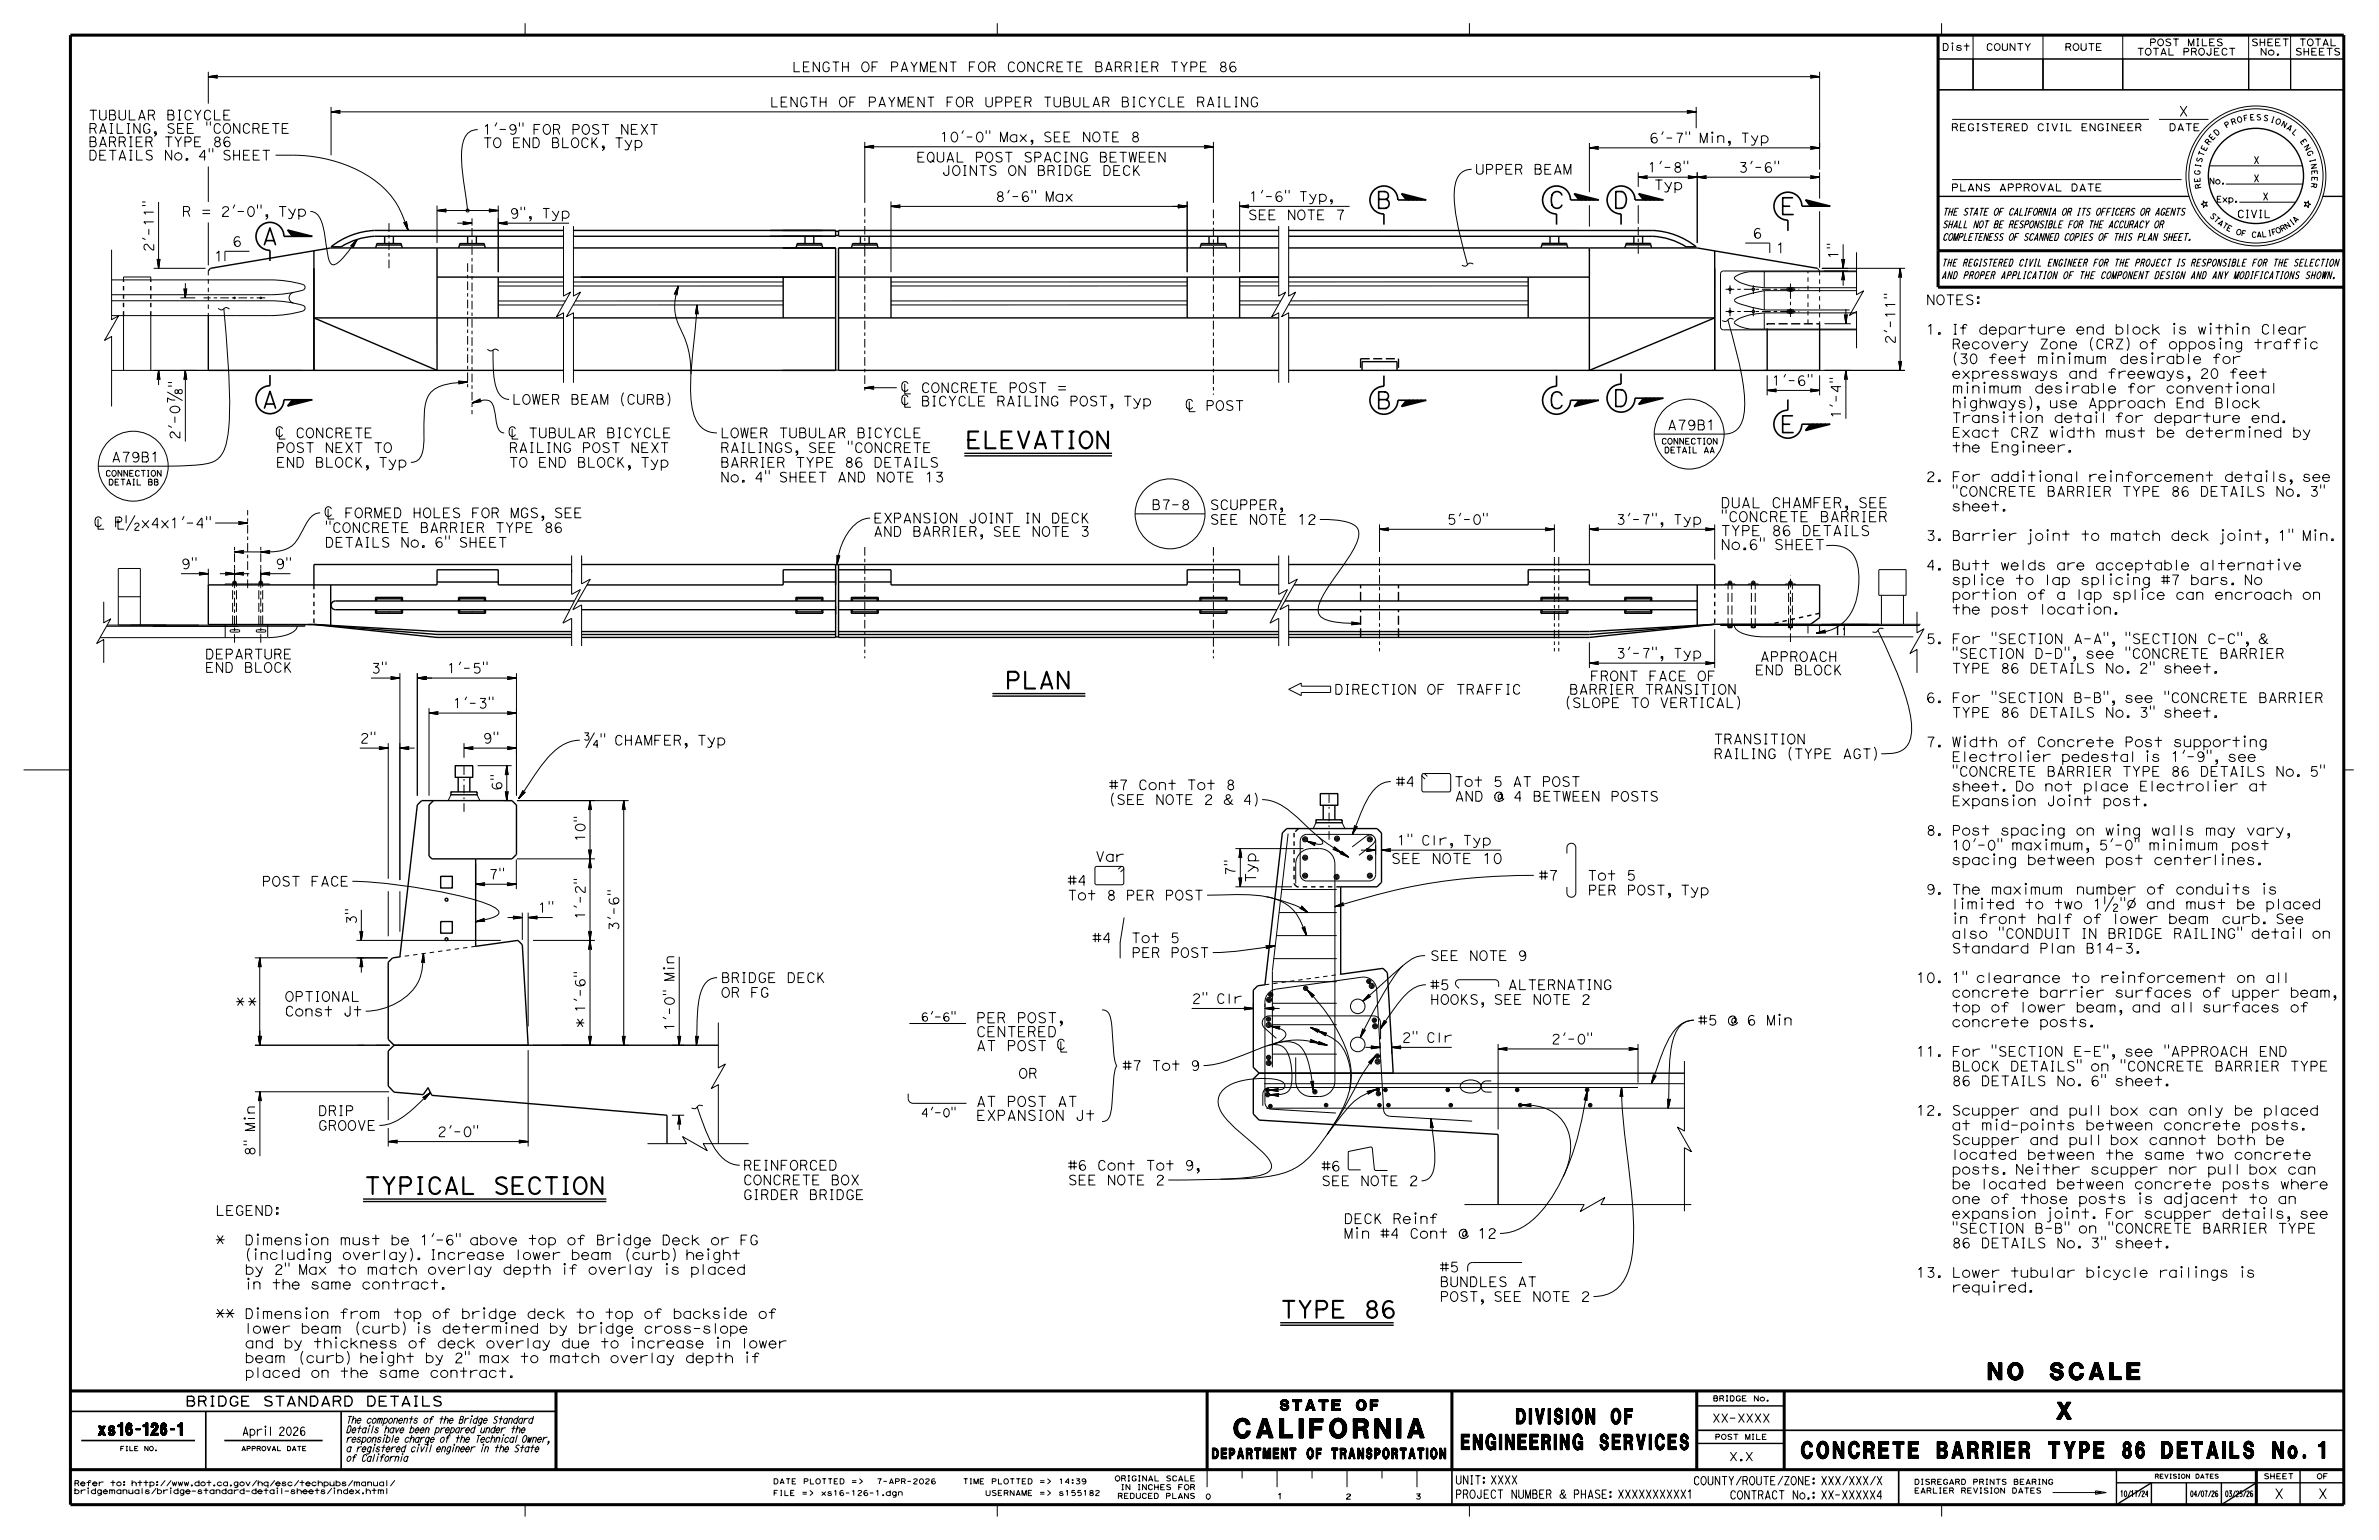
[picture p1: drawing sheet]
<svg xmlns="http://www.w3.org/2000/svg" width="432mm" height="279mm" viewBox="0 0 432 279" stroke-linecap="round" stroke-linejoin="round" font-family="sans-serif">
<defs><g id="words">
<text font-size="3.5" x="224" y="260.9">CALIFORNIA</text>
<g font-size="3">
<text x="249.7" y="37.8">B</text>
<text x="281" y="37.8">C</text>
<text x="292.7" y="37.8">D</text>
<text x="323" y="38.9">E</text>
<text x="47.5" y="44.4">A</text>
<text x="47.5" y="74">A</text>
<text x="249.7" y="74.1">B</text>
<text x="281" y="74.1">C</text>
<text x="292.7" y="73.8">D</text>
<text x="175.2" y="81.3">ELEVATION</text>
<text x="323" y="78.5">E</text>
<text x="182.4" y="124.9">PLAN</text>
<text x="66.1" y="216.6">TYPICAL SECTION</text>
<text x="232.4" y="239.1">TYPE 86</text>
<text x="360.9" y="250.3">NO SCALE</text>
<text x="373.3" y="257.5">X</text>
<text x="327" y="264.6">CONCRETE BARRIER TYPE 86 DETAILS No. 1</text>
</g>
<g font-size="2.8">
<text x="265.2" y="263">ENGINEERING SERVICES</text>
<text x="275.2" y="258.3">DIVISION OF</text>
</g>
<text font-size="2.2" x="17.8" y="260.4">xs16-126-1</text>
<g font-size="1.9">
<text x="312.3" y="94.7">&quot;CONCRETE BARRIER</text>
<text x="312.3" y="92.1">DUAL CHAMFER, SEE</text>
<text x="312.3" y="99.7">No.6&quot; SHEET</text>
<text x="312.3" y="97.2">TYPE 86 DETAILS</text>
<text x="227.9" y="160.2" transform="rotate(-90 227.9 160.2)">Typ</text>
<text x="252.5" y="156.7">SEE NOTE 10</text>
<text x="171.6" y="185.4">CENTERED</text>
<text x="232.3" y="255.9">STATE OF</text>
<text x="220" y="264.7">DEPARTMENT OF TRANSPORTATION</text>
</g>
<g font-size="1.8">
<text x="143.7" y="13">LENGTH OF PAYMENT FOR CONCRETE BARRIER TYPE 86</text>
<text x="16" y="21.8">TUBULAR BICYCLE</text>
<text x="139.7" y="19.4">LENGTH OF PAYMENT FOR UPPER TUBULAR BICYCLE RAILING</text>
<text x="395.4" y="21.1">X</text>
<text x="16" y="29">DETAILS No. 4&quot; SHEET</text>
<text x="16" y="26.6">BARRIER TYPE 86</text>
<text x="16" y="24.2">RAILING, SEE &quot;CONCRETE</text>
<text x="87.6" y="26.8">TO END BLOCK, Typ</text>
<text x="87.6" y="24.4">1'-9&quot; FOR POST NEXT</text>
<text x="166.3" y="29.4">EQUAL POST SPACING BETWEEN</text>
<text x="170.6" y="25.7">10'-0&quot; Max, SEE NOTE 8</text>
<text x="299.3" y="25.9">6'-7&quot; Min, Typ</text>
<text x="170.9" y="31.8">JOINTS ON BRIDGE DECK</text>
<text x="267.7" y="31.6">UPPER BEAM</text>
<text x="299" y="31.3">1'-8&quot;</text>
<text x="300.2" y="34.4">Typ</text>
<text x="315.5" y="31.3">3'-6&quot;</text>
<text x="33" y="39.3">R = 2'-0&quot;, Typ</text>
<text x="92.5" y="39.6">9&quot;, Typ</text>
<text x="180.6" y="36.5">8'-6&quot; Max</text>
<text x="226.5" y="39.9">SEE NOTE 7</text>
<text x="226.7" y="36.5">1'-6&quot; Typ,</text>
<text x="27.9" y="45.7" transform="rotate(-90 27.9 45.7)">2'-11&quot;</text>
<text x="38.8" y="47.4">1</text>
<text x="42.2" y="44.7">6</text>
<text x="318.1" y="43.2">6</text>
<text x="322.3" y="45.9">1</text>
<text x="333.6" y="47.1" transform="rotate(-90 333.6 47.1)">1&quot;</text>
<text x="348.6" y="55.3">NOTES:</text>
<text x="344" y="62.5" transform="rotate(-90 344 62.5)">2'-11&quot;</text>
<text x="349.1" y="60.6">1. If departure end block is within Clear</text>
<text x="354.2" y="66">(30 feet minimum desirable for</text>
<text x="354.2" y="63.3">Recovery Zone (CRZ) of opposing traffic</text>
<text x="321.5" y="69.9">1'-6&quot;</text>
<text x="354.2" y="71.3">minimum desirable for conventional</text>
<text x="354.2" y="68.7">expressways and freeways, 20 feet</text>
<text x="92.9" y="73.4">LOWER BEAM (CURB)</text>
<text x="302.6" y="78">A79B1</text>
<text x="334.1" y="76" transform="rotate(-90 334.1 76)">1'-4&quot;</text>
<text x="354.2" y="76.7">Transition detail for departure end.</text>
<text x="354.2" y="74">highways), use Approach End Block</text>
<text x="20.2" y="83.8">A79B1</text>
<text x="32.6" y="79.8" transform="rotate(-90 32.6 79.8)">2'-0?</text>
<text x="50.1" y="82.1">POST NEXT TO</text>
<text x="92.3" y="82.1">RAILING POST NEXT</text>
<text x="130.7" y="82.1">RAILINGS, SEE &quot;CONCRETE</text>
<text x="130.7" y="79.4">LOWER TUBULAR BICYCLE</text>
<text x="354.2" y="82">the Engineer.</text>
<text x="354.2" y="79.3">Exact CRZ width must be determined by</text>
<text x="50.1" y="84.8">END BLOCK, Typ</text>
<text x="92.3" y="84.8">TO END BLOCK, Typ</text>
<text x="130.7" y="87.5">No. 4&quot; SHEET AND NOTE 13</text>
<text x="130.7" y="84.8">BARRIER TYPE 86 DETAILS</text>
<text x="349.1" y="87.4">2. For additional reinforcement details, see</text>
<text x="158.5" y="94.9">EXPANSION JOINT IN DECK</text>
<text x="209" y="92.5">B7-8</text>
<text x="219.6" y="95.1">SEE NOTE 12</text>
<text x="219.6" y="92.5">SCUPPER,</text>
<text x="262.6" y="95.1">5'-0&quot;</text>
<text x="293.3" y="95.1">3'-7&quot;, Typ</text>
<text x="354.2" y="92.7">sheet.</text>
<text x="354.2" y="90">&quot;CONCRETE BARRIER TYPE 86 DETAILS No. 3&quot;</text>
<text x="58.9" y="99.3">DETAILS No. 6&quot; SHEET</text>
<text x="58.9" y="96.6">&quot;CONCRETE BARRIER TYPE 86</text>
<text x="158.5" y="97.3">AND BARRIER, SEE NOTE 3</text>
<text x="349.1" y="98.1">3. Barrier joint to match deck joint, 1&quot; Min.</text>
<text x="32.8" y="103.2">9&quot;</text>
<text x="50" y="103.2">9&quot;</text>
<text x="349.1" y="103.4">4. Butt welds are acceptable alternative</text>
<text x="354.2" y="106.1">splice to lap splicing #7 bars. No</text>
<text x="354.2" y="111.4">the post location.</text>
<text x="354.2" y="108.8">portion of a lap splice can encroach on</text>
<text x="37.2" y="119.6">DEPARTURE</text>
<text x="293.3" y="119.4">3'-7&quot;, Typ</text>
<text x="349.1" y="116.8">5. For &quot;SECTION A-A&quot;, &quot;SECTION C-C&quot;, &amp;</text>
<text x="354.2" y="119.5">&quot;SECTION D-D&quot;, see &quot;CONCRETE BARRIER</text>
<text x="37.2" y="122">END BLOCK</text>
<text x="67.3" y="122.1">3&quot;</text>
<text x="81.1" y="122.1">1'-5&quot;</text>
<text x="242.1" y="126">DIRECTION OF TRAFFIC</text>
<text x="284.8" y="126">BARRIER TRANSITION</text>
<text x="288.6" y="123.5">FRONT FACE OF</text>
<text x="318.5" y="122.4">END BLOCK</text>
<text x="319.4" y="120">APPROACH</text>
<text x="354.2" y="122.1">TYPE 86 DETAILS No. 2&quot; sheet.</text>
<text x="82.1" y="128.5">1'-3&quot;</text>
<text x="284" y="128.4">(SLOPE TO VERTICAL)</text>
<text x="349.1" y="127.5">6. For &quot;SECTION B-B&quot;, see &quot;CONCRETE BARRIER</text>
<text x="354.2" y="130.1">TYPE 86 DETAILS No. 3&quot; sheet.</text>
<text x="65.3" y="134.8">2&quot;</text>
<text x="87.6" y="134.8">9&quot;</text>
<text x="105.7" y="135.2">¾&quot; CHAMFER, Typ</text>
<text x="311" y="137.6">RAILING (TYPE AGT)</text>
<text x="311" y="135">TRANSITION</text>
<text x="349.1" y="135.5">7. Width of Concrete Post supporting</text>
<text x="91.1" y="143.4" transform="rotate(-90 91.1 143.4)">6&quot;</text>
<text x="201.3" y="143.3">#7 Cont Tot 8</text>
<text x="253.3" y="142.7">#4</text>
<text x="261.3" y="142.7">Tot 5 AT POST</text>
<text x="354.2" y="143.5">sheet. Do not place Electrolier at</text>
<text x="354.2" y="140.8">&quot;CONCRETE BARRIER TYPE 86 DETAILS No. 5&quot;</text>
<text x="354.2" y="138.2">Electrolier pedestal is 1'-9&quot;, see</text>
<text x="201.3" y="146">(SEE NOTE 2 &amp; 4)</text>
<text x="354.2" y="146.2">Expansion Joint post.</text>
<text x="106.2" y="152.8" transform="rotate(-90 106.2 152.8)">10&quot;</text>
<text x="253.5" y="153.3">1&quot; Clr, Typ</text>
<text x="349.1" y="151.5">8. Post spacing on wing walls may vary,</text>
<text x="354.2" y="154.2">10'-0&quot; maximum, 5'-0&quot; minimum post</text>
<text x="47.5" y="160.8">POST FACE</text>
<text x="88.7" y="159.5">7&quot;</text>
<text x="193.7" y="160.6">#4</text>
<text x="198.8" y="156.3">Var</text>
<text x="224.2" y="159" transform="rotate(-90 224.2 159)">7&quot;</text>
<text x="279.3" y="159.7">#7</text>
<text x="287.5" y="159.7">Tot 5</text>
<text x="354.2" y="156.9">spacing between post centerlines.</text>
<text x="64.7" y="167.8" transform="rotate(-90 64.7 167.8)">3&quot;</text>
<text x="97.6" y="165.6">1&quot;</text>
<text x="106.2" y="166.9" transform="rotate(-90 106.2 166.9)">1'-2&quot;</text>
<text x="193.7" y="163.3">Tot 8 PER POST</text>
<text x="287.3" y="162.4">PER POST, Typ</text>
<text x="349.1" y="162.2">9. The maximum number of conduits is</text>
<text x="354.2" y="167.6">in front half of lower beam curb. See</text>
<text x="354.2" y="164.9">limited to two 1½&quot;Ø and must be placed</text>
<text x="112.3" y="168.9" transform="rotate(-90 112.3 168.9)">3'-6&quot;</text>
<text x="198.2" y="171">#4</text>
<text x="204.8" y="171">Tot 5</text>
<text x="354.2" y="172.9">Standard Plan B14-3.</text>
<text x="354.2" y="170.3">also &quot;CONDUIT IN BRIDGE RAILING&quot; detail on</text>
<text x="130.8" y="178.3">BRIDGE DECK</text>
<text x="259.6" y="179.6">#5</text>
<text x="259.6" y="174.3">SEE NOTE 9</text>
<text x="268.2" y="179.6">ALTERNATING</text>
<text x="347.8" y="178.3">10. 1&quot; clearance to reinforcement on all</text>
<text x="42.7" y="182.7">* *</text>
<text x="51.7" y="184.4">Const Jt</text>
<text x="51.7" y="181.7">OPTIONAL</text>
<text x="106.2" y="183.8" transform="rotate(-90 106.2 183.8)">1'-6&quot;</text>
<text x="130.8" y="180.9">OR FG</text>
<text x="216.3" y="182.1">2&quot; Clr</text>
<text x="259.6" y="182.2">HOOKS, SEE NOTE 2</text>
<text x="308.2" y="186">#5 @ 6 Min</text>
<text x="354.2" y="183.6">top of lower beam, and all surfaces of</text>
<text x="354.2" y="181">concrete barrier surfaces of upper beam,</text>
<text x="104.4" y="186.5">*</text>
<text x="122.4" y="187.1" transform="rotate(-90 122.4 187.1)">1'-0&quot; Min</text>
<text x="254.4" y="189.1">2&quot; Clr</text>
<text x="281.5" y="189.4">2'-0&quot;</text>
<text x="347.8" y="191.6">11. For &quot;SECTION E-E&quot;, see &quot;APPROACH END</text>
<text x="354.2" y="186.3">concrete posts.</text>
<text x="184.8" y="195.6">OR</text>
<text x="203.7" y="194.2">#7 Tot 9</text>
<text x="354.2" y="197">86 DETAILS No. 6&quot; sheet.</text>
<text x="354.2" y="194.3">BLOCK DETAILS&quot; on &quot;CONCRETE BARRIER TYPE</text>
<text x="57.7" y="202.4">DRIP</text>
<text x="347.8" y="202.3">12. Scupper and pull box can only be placed</text>
<text x="46.3" y="209.8" transform="rotate(-90 46.3 209.8)">8&quot; Min</text>
<text x="57.7" y="205.1">GROOVE</text>
<text x="79.4" y="206.2">2'-0&quot;</text>
<text x="354.2" y="207.7">Scupper and pull box cannot both be</text>
<text x="354.2" y="205">at mid-points between concrete posts.</text>
<text x="134.9" y="215">CONCRETE BOX</text>
<text x="134.9" y="212.3">REINFORCED</text>
<text x="193.8" y="212.3">#6 Cont Tot 9,</text>
<text x="193.8" y="215">SEE NOTE 2</text>
<text x="239.8" y="215.1">SEE NOTE 2</text>
<text x="239.8" y="212.5">#6</text>
<text x="354.2" y="215.7">be located between concrete posts where</text>
<text x="354.2" y="213">posts. Neither scupper nor pull box can</text>
<text x="354.2" y="210.4">located between the same two concrete</text>
<text x="39.1" y="220.5">LEGEND:</text>
<text x="134.9" y="217.6">GIRDER BRIDGE</text>
<text x="243.9" y="222">DECK Reinf</text>
<text x="354.2" y="221.1">expansion joint. For scupper details, see</text>
<text x="354.2" y="218.4">one of those posts is adjacent to an</text>
<text x="39.1" y="227.9">by 2&quot; Max to match overlay depth if overlay is placed</text>
<text x="39.1" y="225.4">(including overlay). Increase lower beam (curb) height</text>
<text x="39.1" y="225.9">*</text>
<text x="243.9" y="224.7">Min #4 Cont @ 12</text>
<text x="354.2" y="226.4">86 DETAILS No. 3&quot; sheet.</text>
<text x="354.2" y="223.7">&quot;SECTION B-B&quot; on &quot;CONCRETE BARRIER TYPE</text>
<text x="261.3" y="233.4">BUNDLES AT</text>
<text x="261.3" y="230.8">#5</text>
<text x="347.8" y="231.8">13. Lower tubular bicycle railings is</text>
<text x="39.1" y="238.7">lower beam (curb) is determined by bridge cross-slope</text>
<text x="261.3" y="236.1">POST, SEE NOTE 2</text>
<text x="354.2" y="234.4">required.</text>
<text x="40.2" y="242.4">and by thickness of deck overlay due to increase in lower</text>
<text x="40.2" y="247.6">placed on the same contract.</text>
<text x="33.6" y="255.1">BRIDGE STANDARD DETAILS</text>
<text x="412.8" y="271.9">X</text>
<text x="420.7" y="271.9">X</text>
</g>
<g font-size="1.5">
<text x="167.1" y="185.3">6'-6&quot;</text>
<text x="167.1" y="202.6">4'-0&quot;</text>
<text x="43.9" y="260.4">April 2026</text>
<text x="310.7" y="258">XX-XXXX</text>
<text x="264.1" y="269.3">UNIT: XXXX</text>
<text x="307.3" y="269.4">COUNTY/ROUTE/ZONE: XXX/XXX/X</text>
<text x="313.8" y="265">X.X</text>
<text x="264.1" y="271.8">PROJECT NUMBER &amp; PHASE: XXXXXXXXXX1</text>
<text x="313.9" y="272">CONTRACT No.: XX-XXXXX4</text>
</g>
<text font-size="1.4" x="406" y="39.5">CIVIL</text>
<g font-size="1.3">
<text x="354.1" y="23.7">REGISTERED CIVIL ENGINEER</text>
<text x="393.6" y="23.7">DATE</text>
<text x="409" y="29.7">X</text>
<text x="354.1" y="34.7">PLANS APPROVAL DATE</text>
<text x="409" y="33">X</text>
<text x="352.5" y="41.3">SHALL NOT BE RESPONSIBLE FOR THE ACCURACY OR</text>
<text x="352.5" y="39.1">THE STATE OF CALIFORNIA OR ITS OFFICERS OR AGENTS</text>
<text x="410.7" y="36.3">X</text>
<text x="352.5" y="43.6">COMPLETENESS OF SCANNED COPIES OF THIS PLAN SHEET.</text>
<text x="352.4" y="50.6">AND PROPER APPLICATION OF THE COMPONENT DESIGN AND ANY MODIFICATIONS SHOWN.</text>
<text x="352.4" y="48.3">THE REGISTERED CIVIL ENGINEER FOR THE PROJECT IS RESPONSIBLE FOR THE SELECTION</text>
<text x="62.8" y="263.4">a registered civil engineer in the State</text>
<text x="62.8" y="261.7">responsible charge of the Technical Owner,</text>
<text x="62.8" y="260">Details have been prepared under the</text>
<text x="62.8" y="258.2">The components of the Bridge Standard</text>
<text x="62.8" y="265.1">of California</text>
</g>
<g font-size="1.2">
<text x="352.5" y="9.2">Dist</text>
<text x="360.4" y="9.2">COUNTY</text>
<text x="374.7" y="9.2">ROUTE</text>
<text x="387.8" y="10">TOTAL PROJECT</text>
<text x="390.1" y="8.3">POST MILES</text>
<text x="408.6" y="8.3">SHEET</text>
<text x="410.2" y="10">No.</text>
<text x="416.5" y="10">SHEETS</text>
<text x="417.3" y="8.3">TOTAL</text>
</g>
<g font-size="1.1">
<text x="400.9" y="33.4">No.</text>
<text x="402.3" y="36.7">Exp.</text>
<text x="301.5" y="80.6">CONNECTION</text>
<text x="302" y="82.2">DETAIL AA</text>
<text x="19.1" y="86.4">CONNECTION</text>
<text x="19.7" y="88">DETAIL BB</text>
<text x="384.8" y="271.5">10/17/24</text>
<text x="397.5" y="271.5">04/07/26</text>
<text x="403.8" y="271.5">03/25/26</text>
</g>
<g font-size="1">
<text x="404.1" y="23.3" transform="rotate(-31 404.1 23.3)">P</text>
<text x="405.1" y="22.7" transform="rotate(-20 405.1 22.7)">R</text>
<text x="406.1" y="22.3" transform="rotate(-15 406.1 22.3)">O</text>
<text x="407.3" y="22" transform="rotate(-10 407.3 22)">F</text>
<text x="408.4" y="21.8" transform="rotate(-4 408.4 21.8)">E</text>
<text x="409.5" y="21.8" transform="rotate(1 409.5 21.8)">S</text>
<text x="410.7" y="21.8" transform="rotate(12 410.7 21.8)">S</text>
<text x="412" y="22.1" transform="rotate(17 412 22.1)">I</text>
<text x="412.9" y="22.3" transform="rotate(22 412.9 22.3)">O</text>
<text x="413.9" y="22.8" transform="rotate(28 413.9 22.8)">N</text>
<text x="414.9" y="23.3" transform="rotate(33 414.9 23.3)">A</text>
<text x="399.6" y="29.6" transform="rotate(-74 399.6 29.6)">S</text>
<text x="399.9" y="28.5" transform="rotate(-69 399.9 28.5)">T</text>
<text x="400.3" y="27.5" transform="rotate(-63 400.3 27.5)">E</text>
<text x="400.9" y="26.4" transform="rotate(-53 400.9 26.4)">R</text>
<text x="401.5" y="25.5" transform="rotate(-47 401.5 25.5)">E</text>
<text x="402.3" y="24.7" transform="rotate(-42 402.3 24.7)">D</text>
<text x="415.9" y="24" transform="rotate(44 415.9 24)">L</text>
<text x="417.4" y="25.6" transform="rotate(55 417.4 25.6)">E</text>
<text x="418.1" y="26.6" transform="rotate(60 418.1 26.6)">N</text>
<text x="418.6" y="27.6" transform="rotate(65 418.6 27.6)">G</text>
<text x="419.2" y="28.9" transform="rotate(76 419.2 28.9)">I</text>
<text x="419.4" y="29.8" transform="rotate(81 419.4 29.8)">N</text>
<text x="399.3" y="31.8" transform="rotate(-85 399.3 31.8)">G</text>
<text x="399.4" y="33.1" transform="rotate(-96 399.4 33.1)">E</text>
<text x="399.4" y="30.5" transform="rotate(-79 399.4 30.5)">I</text>
<text x="399.6" y="34.2" transform="rotate(-101 399.6 34.2)">R</text>
<text x="419.5" y="33.1" transform="rotate(98 419.5 33.1)">R</text>
<text x="419.6" y="30.9" transform="rotate(87 419.6 30.9)">E</text>
<text x="419.6" y="32" transform="rotate(92 419.6 32)">E</text>
<text x="401" y="39.2" transform="rotate(46 401 39.2)">S</text>
<text x="401.7" y="39.9" transform="rotate(41 401.7 39.9)">T</text>
<text x="402.4" y="40.6" transform="rotate(37 402.4 40.6)">A</text>
<text x="403.2" y="41.1" transform="rotate(32 403.2 41.1)">T</text>
<text x="404" y="41.7" transform="rotate(27 404 41.7)">E</text>
<text x="415" y="41.6" transform="rotate(-34 415 41.6)">N</text>
<text x="416" y="40.9" transform="rotate(-38 416 40.9)">I</text>
<text x="416.6" y="40.5" transform="rotate(-43 416.6 40.5)">A</text>
<text x="405.7" y="42.4" transform="rotate(18 405.7 42.4)">O</text>
<text x="406.7" y="42.7" transform="rotate(13 406.7 42.7)">F</text>
<text x="408.6" y="43" transform="rotate(4 408.6 43)">C</text>
<text x="409.6" y="43.1" transform="rotate(-1 409.6 43.1)">A</text>
<text x="410.5" y="43" transform="rotate(-6 410.5 43)">L</text>
<text x="411.7" y="42.9" transform="rotate(-10 411.7 42.9)">I</text>
<text x="412.4" y="42.7" transform="rotate(-15 412.4 42.7)">F</text>
<text x="413.3" y="42.4" transform="rotate(-24 413.3 42.4)">O</text>
<text x="414.2" y="42.1" transform="rotate(-29 414.2 42.1)">R</text>
<text x="310.9" y="254.2">BRIDGE No.</text>
<text x="311.2" y="261.2">POST MILE</text>
<text x="13.4" y="269.6">Refer to: http://www.dot.ca.gov/hq/esc/techpubs/manual/</text>
<text x="140.3" y="269.2">DATE PLOTTED =&gt;</text>
<text x="174.7" y="269.2">TIME PLOTTED =&gt;</text>
<text x="192.1" y="269.2">14:39</text>
<text x="202.3" y="268.7">ORIGINAL SCALE</text>
<text x="347.4" y="269.3">DISREGARD PRINTS BEARING</text>
<text x="410.8" y="268.3">SHEET</text>
<text x="420.5" y="268.3">OF</text>
<text x="13.4" y="271">bridgemanuals/bridge-standard-detail-sheets/index.html</text>
<text x="140.3" y="271.3">FILE =&gt;</text>
<text x="149" y="271.3">xs16-126-1.dgn</text>
<text x="178.8" y="271.3">USERNAME =&gt;</text>
<text x="192.1" y="271.3">s155182</text>
<text x="202.8" y="271.9">REDUCED PLANS</text>
<text x="203.4" y="270.3">IN INCHES FOR</text>
<text x="218.8" y="272">0</text>
<text x="231.8" y="271.9">1</text>
<text x="244.2" y="272">2</text>
<text x="256.9" y="272">3</text>
<text x="347.4" y="270.9">EARLIER REVISION DATES</text>
</g>
<g font-size=".8">
<text x="21.8" y="263.2">FILE NO.</text>
<text x="43.8" y="263.2">APPROVAL DATE</text>
<text x="391.1" y="268.2">REVISION DATES</text>
</g>
</g></defs>
<g fill="none" stroke="#000" stroke-width=".25">
<path d="M351.8 16.3h73.6M351.8 35.6h45.5M421.6 35.6h3.8M37.8 57.3v9.9h64.5M57 45.5v21.7M68.4 44.5l-.2 .5M68.4 44.5v-.3h4.5v.3M68.4 44.5h4.5M69.8 42.9v1.3M71.4 42.9v1.3M72.9 44.5l.2 .5M79.3 45v22.2l-22.3-9.5h45.3"/>
<path d="M79.3 50.3h23M83.4 44.5h4.5M83.4 44.5l-.2 .5M83.4 44.5v-.3h4.5v.3M84.9 42.9v1.3M86.5 42.9v1.3M87.9 44.5l.2 .5M90.4 50.3v7.4M102.3 41.8h-34.3a13.8 13.8 0 0 0-7.9 3h1.8a12.6 12.6 0 0 1 6.1-1.9h34.3M102.3 45h-42.3l-21.8 3.7-.4 .5M104.1 41.8h47.6v1.1h-47.6M104.1 57.7h47.6"/>
<path d="M104.1 50.3h47.6M104.1 45h47.6v22.2h-47.6M142.1 50.3v7.4M144.7 44.5v-.3h4.5v.3M144.7 44.5h4.5M144.7 44.5l-.2 .5M146.1 42.9v1.3M147.7 42.9v1.3M149.2 44.5l.2 .5M151.7 42h.5M151.7 42.7h.5M152.2 57.7h79.9"/>
<path d="M152.2 50.3h79.9M154.7 44.5v-.3h4.5v.3M154.7 44.5h4.5M154.7 44.5l-.2 .5M156.2 42.9v1.3M157.8 42.9v1.3M159.2 44.5l.2 .5M161.7 50.3v7.4M215.5 50.3v7.4M218 44.5v-.3h4.5v.3M218 44.5h4.5M218 44.5l-.2 .5"/>
<path d="M219.4 42.9v1.3M221 42.9v1.3M222.5 44.5l.2 .5M225 50.3v7.4M232.1 41.8h-79.9v1.1h79.9M232.1 45h-79.9v22.2h79.9M233.9 45h74.2l21.8 3.7M233.9 57.7h77.3l-22.7 9.5M233.9 50.3h54.6M233.9 41.8h66.1M277.4 50.3v7.4M279.9 44.4l-.2 .6"/>
<path d="M279.9 44.4h4.5M281.3 42.9v1.3M282.9 42.9v1.3M284.4 44.4l.2 .6M284.4 44.4v-.2h-4.5v.2M288.5 45.5h.1M288.5 45v22.2M295.1 44.4h4.5M295.1 44.4l-.2 .6M296.6 42.9v1.3M298.1 42.9v1.3M299.6 44.4v-.2h-4.5v.2"/>
<path d="M299.6 44.4l.2 .6M300 41.8a13.7 13.7 0 0 1 7.9 3h-1.9a12.6 12.6 0 0 0-6-1.9h-66.1M311.2 45.5v21.7M320.7 59.8v7.4M330.3 59.8v7.4h-96.4M247.2 67.2v-1.6h6.4v1.6M175 82.7h26.8M175 82.2h26.8M57 113.3l22.3 1.8h24.5M57 113.3l22.3 2.3h24.5M57 113.3l22.3 1.3h24.5M60 106.1v7.4"/>
<path d="M68.2 111.3l.2-.3h4.5l.2 .3M68.2 108.4h4.9M68.2 108.4v.6M68.2 110.6v.7M68.2 111.3h4.9M68.2 108.4l.2 .2h4.5M68.4 108.7v.3M68.4 110.6v.4M72.9 108.6v.4M72.9 110.6v.4M73.1 108.4l-.2 .2M73.1 108.4v.6"/>
<path d="M73.1 110.6v.7M79.3 105.6h11.1M83.2 111.3l.2-.3h4.5l.2 .3M83.2 108.4h4.9M83.2 108.4v.6M83.2 110.6v.7M83.2 108.4l.2 .2h4.5M83.2 111.3h4.9M83.4 108.7v.3M83.4 110.6v.4M87.9 108.6v.4M87.9 110.6v.4"/>
<path d="M88.1 108.4l-.2 .2M88.1 108.4v.6M88.1 110.6v.7M103.8 106.1h-13.4v-2.7h-11.1v2.7h-41.5v7.2h19.2M103.8 102.4h-46.8v3.7M104.3 109h-43.4a.79 .79 0 0 0-.8 .8 .79 .79 0 0 0 .8 .8h42.5M104.9 109h46.8M105.6 102.4h46.1v13.2h-46.1M105.6 114.6h46.1M105.6 115.1h46.1M105.6 110.6h46.1M142.1 105.6h9.6"/>
<path d="M144.5 108.4h4.9M144.5 108.4v.6M144.5 110.6v.7M144.5 111.3h4.9M144.5 108.4l.2 .2M144.7 108.6v.4M144.7 110.6v.4M144.7 108.6h4.5M144.7 111h4.5M144.7 111l-.2 .3M149.2 111l.2 .3M149.2 108.6v.4"/>
<path d="M149.2 110.6v.4M149.4 108.4v.6M149.4 110.6v.7M149.4 108.4l-.2 .2M151.7 103.4h-9.6v2.7h-35.6M151.7 115.6h.5M152.2 103.4h9.5v2.7h53.8v-2.7h9.5v2.7h7.1M152.2 110.6h79.6M152.2 105.6h9.5M152.2 114.6h79.9M152.2 115.1h79.9M152.2 109h80.4"/>
<path d="M154.5 108.4h4.9M154.5 111.3h4.9M154.5 108.4l.2 .2M154.5 108.4v.6M154.5 110.6v.7M154.7 108.6v.4M154.7 110.6v.4M154.7 108.6h4.5M154.7 111h4.5M154.7 111l-.2 .3M159.2 111l.2 .3M159.2 108.6v.4"/>
<path d="M159.2 110.6v.4M159.4 108.4v.6M159.4 110.6v.7M159.4 108.4l-.2 .2M215.5 105.6h9.5M217.8 108.4h4.9M217.8 111.3h4.9M217.8 108.4l.2 .2M217.8 108.4v.6M217.8 110.6v.7M218 108.6v.4M218 110.6v.4"/>
<path d="M218 111h4.5M218 108.6h4.5M218 111l-.2 .3M222.5 111l.2 .3M222.5 108.6v.4M222.5 110.6v.4M222.7 108.4v.6M222.7 110.6v.7M222.7 108.4l-.2 .2M232.1 102.4h-79.9v13.2h79.9M233.2 109h74.9M233.9 102.4h77.3v3.7"/>
<path d="M233.9 110.6h74.2M234.9 106.1h42.5v-2.7h11.1v2.7h41.8v5.9l-1.7 1.3h-17.4M277.4 105.6h11.1M279.7 108.4h4.9M279.7 111.3h4.9M279.7 108.4l.2 .2M279.7 108.4v.6M279.7 110.6v.7M279.9 108.6v.4M279.9 110.6v.4M284.4 108.7v.3M284.4 110.6v.4"/>
<path d="M284.6 111.3l-.2-.3h-4.5l-.2 .3M284.6 108.4v.6M284.6 110.6v.7M284.6 108.4l-.2 .2h-4.5M294.9 108.4h4.9M294.9 111.3h4.9M294.9 108.4l.2 .2M294.9 108.4v.6M294.9 110.6v.7M295.1 108.6v.4M295.1 110.6v.4M299.6 108.7v.3"/>
<path d="M299.6 110.6v.4M299.8 111.3l-.2-.3h-4.5l-.2 .3M299.8 108.4v.6M299.8 110.6v.7M299.8 108.4l-.2 .2h-4.5M308.1 106.1v7.3M311.2 113.3l-22.7 1.8h-54.6M311.2 113.3l-22.7 2.3h-54.6M311.2 113.3l-22.7 1.3h-54.6M333.5 113.4v1.8M82.6 138.9h3.2v2.1h-3.2zM180.1 126.3h16.9"/>
<path d="M180.1 125.8h16.9M78.7 145.3l-.8 .7v9.3l.5 .5h14.5l.8-.8M80 159h2.1v2.1h-2.1zM81.8 143.7h4.8v.5h-4.8zM83.2 141v2.7M85.3 141v2.7M86.3 155.8v15.9l7.7-1.1 .8 .8 1.1 18.2M93.7 146l-.8-.7h-16.4l-.8 .7-3.1 27.6-1.3 .2-.8 .8v14l1 1M93.7 146v9M238.9 148.7h4.7v.6h-4.7zM239.6 144h3.2v2.1h-3.2zM240.2 146.1v2.6"/>
<path d="M242.3 146.1v2.6M80 167.2h2.1v2.1h-2.1zM71.5 189.6l-1 1.1v6.3l1 1.2 5.3 .4 .9-1.2 .7 1.3 42.7 3.6v5.2M71.5 189.6h58.9M228.5 194.7l-1-1.1v-14l.8-.7 1.3-.2 3.2-27.6 .7-.8h16.4l.9 .8v9l-.9 .8h-6.6v15.9l7.7-1.1 .8 .8 1.1 18.2M228.5 194.7h77.2M228.5 194.7l-1 1.1v6.3l1 1.1 43.4 2.6v12.7M65.9 218h44.2M65.9 217.5h44.2M232.4 240h20.6M232.4 240.4h20.6M308 255.1h15.8"/>
<path d="M308 261.9h15.8M384.1 266.6v6.4l6.4-4v4M384.1 269h41.3M396.8 269v4M403.2 269v4l6.3-4M417.5 266.6v6.4"/>
<circle cx="409.5" cy="31.9" r="8.6"/>
<circle cx="325" cy="56.5" r=".23"/>
<circle cx="325" cy="52.5" r=".23"/>
<circle cx="81" cy="163.2" r=".26"/>
<circle cx="81" cy="170.4" r=".26"/>
</g>
<g fill="none" stroke="#000" stroke-width=".18">
<path d="M37.8 13.9h292.5M37.8 13.9l1.6 .1M37.8 13v5.8M37.8 13.9l1.6 .2M37.8 13.9l1.7 .3-.1-.1M39.4 13.8l-1.6 .1M39.4 13.8v.3M39.4 13.8l.1-.2-1.7 .3M39.4 13.7l-1.6 .2M60.1 19.4v8.8M95.3 4.2v2.2M181 4.2v2.2"/>
<path d="M266.7 4.2v2.2M307.9 19.4v3.9M328.6 13.7l1.7 .2M328.7 13.8v.3M328.7 13.8l1.6 .1M328.7 13.8l-.1-.2 1.7 .3M330.3 13.9l-1.6 .1M330.3 13v17.8M330.3 13.9l-1.7 .2M330.3 13.9l-1.6 .2M330.3 13.9l-1.7 .3 .1-.1M351.8 10.7h6.3v5.6h-6.3z"/>
<path d="M351.8 10.7h73.6M352.4 4.2v2.2M354.4 8.3v.9M358.1 10.7h12.7v5.6h-12.7zM358.1 6.4v9.9M370.8 6.4v9.9M370.8 10.7h14.5v5.6h-14.5zM385.3 10.7h22.8v5.6h-22.8zM385.3 6.4v9.9M408.1 6.4v9.9M408.1 10.7h7.7v5.6h-7.7zM415.8 6.4v9.9"/>
<path d="M415.8 10.7h9.6v5.6h-9.6zM25.8 36.6h.6M25.8 37.3h.6M28.8 36.6v12.1M37.5 22.1v.6M37.8 30.2v6.4M38 27v.6M38.2 22.1v.6M38.6 27v.6M42.6 37.2l-.3 .6M46.7 37.2v.6M47.4 37.2v.6"/>
<path d="M50 28.2h3.2M53.2 28.2a25 25 0 0 1 16.2 5.7 17.7 17.7 0 0 1 4.7 7.9M56.3 38.4a2.65 2.65 0 0 1 2.3 2.4l.6 3.4a9.6 9.6 0 0 0 .8 3.6l.4 .2a3.3 3.3 0 0 0 2.1-1.5l2.3-3.1M60.1 20.3l1.6 .2M60.1 20.3h247.8M60.1 20.3l1.5 .1M60.1 20.3l1.6 .1M60.1 20.3l1.7 .3-.1-.2M61.6 20.2l-1.5 .1M61.7 20.2l-1.6 .1M61.7 20.2l.1-.2-1.7 .3M61.7 20.2v.2"/>
<path d="M61.7 20.1l-1.6 .2M79.3 38.2h11.1M79.3 38.2l1.7 .3-.1-.2M79.3 38.2l1.6 .1M79.3 37.3v6.8M79.3 38.2l1.7 .2M80.9 38.1l-1.6 .1M80.9 38.1v.2M80.9 38.1l.1-.2-1.7 .3M81 38l-1.7 .2M85.7 39.6v1.3M86.7 23.5a2.57 2.57 0 0 0-2.6 2.1 19.5 19.5 0 0 0 .1 7.5l.7 5.1"/>
<path d="M88.8 38l1.6 .2M88.8 38.1l1.6 .1M88.8 38.1v-.2l1.6 .3M88.8 38.1v.2M88.9 38.1l1.5 .1M90.2 22.3l-.3 .6M90.4 38.2l-1.5 .1M90.4 37.3v12.1M90.4 38.2l-1.6 .3v-.2M90.4 38.2l-1.6 .2M90.4 38.2l-1.6 .1M94.3 22.3v.6"/>
<path d="M94.6 37.5v.6M94.9 22.3v.6M95.2 37.5v.6M157 26.6l1.6 .3-.1-.1M157 26.6l1.6 .2M157 25.7v11.1M157 26.6h63.2M157 26.6l1.5 .1M157 26.6l1.5 .2M158.5 26.6h-1.5M158.5 26.5v.3M158.5 26.5l-1.5 .1"/>
<path d="M158.5 26.5l.1-.1-1.6 .2M158.6 26.4l-1.6 .2M161.7 37.4l1.7 .3M161.7 36.6v12.8M161.7 37.4h53.8M161.7 37.4l1.6 .1M161.7 37.4l1.6 .2M161.7 37.4l1.7 .3-.1-.1M163.3 37.4h-1.6M163.3 37.3l-1.6 .1M163.3 37.3l.1-.1-1.7 .2M163.3 37.3v.3"/>
<path d="M163.4 37.2l-1.7 .2M174.9 23.7l-.3 .6M179 23.7v.6M179.6 23.7v.6M183.2 34.5l-.3 .6M187.3 34.5v.6M188 34.5v.6M213.8 37.2l1.7 .2M213.9 37.3l1.6 .1M213.9 37.4h1.6M215.5 37.4l-1.6 .1M215.5 36.6v12.8"/>
<path d="M215.5 37.4l-1.7 .3M215.5 37.4l-1.6 .2M215.5 37.4l-1.7 .3 .1-.1M215.5 37.4l-1.7-.2 .2 .2-.1 .2M218.6 26.4l1.6 .2M218.6 26.5v.3M218.6 26.5v-.1l1.6 .2M218.6 26.5l1.6 .1M218.7 26.6h1.5M220.2 26.6l-1.6 .2M220.2 26.6l-1.5 .1M220.2 25.7v11.1"/>
<path d="M220.2 26.6l-1.6 .3v-.1M225 36.6v12.8M225 37.4l1.5 .1M225 37.4l1.6 .2M225 37.4l1.7 .3-.1-.1M225 37.4l1.6 .3M225 37.4h19.9M226.5 37.4l.1 .2M226.5 37.4h-1.5M226.6 37.3l-1.6 .1M226.6 37.2l-1.6 .2M226.7 37.2l-1.7 .2"/>
<path d="M229.2 34.5l-.3 .6M233.3 34.5v.6M234 34.5v.6M267.1 30.7a2.78 2.78 0 0 0-2.8 2.2 18.1 18.1 0 0 0 .3 8.2l1.8 6.9M288.5 26.8l1.6 .2M288.5 25.9v9M288.5 37.2v3.9M288.5 26.8h41.8M288.5 26.8l1.5 .1M288.5 26.8l1.7-.3-.2 .3 .1 .2M288.5 26.8l1.7 .3-.1-.1M290 26.8h-1.5"/>
<path d="M290.1 26.7l-1.6 .1M290.1 26.6l-1.6 .2M297.3 32.1l1.7 .3M297.3 32.1l1.7 .3-.1-.1M297.3 31.3v2.6M297.3 37.2v3.4M297.3 32.1h33M297.3 32.1l1.6 .1M297.3 32.1l1.6 .2M298.9 32.1h-1.6M298.9 32l-1.6 .1M298.9 32l.1-.1-1.7 .2"/>
<path d="M298.9 32v.3M299 31.9l-1.7 .2M301.6 29.2l-.3 .6M301.9 23.9l-.3 .5M305.7 29.2v.6M306 23.8v.7M306.2 20.1l1.7 .2M306.3 20.2v.2M306.3 20.2l1.6 .1M306.3 20.2l-.1-.2 1.7 .3M306.3 29.2v.6M306.4 31.9l3.3 .5"/>
<path d="M306.5 32v.3M306.5 32l3.1 .3M306.5 32l-.1-.1 1.7 .2M306.5 32.1l3.1 .1M306.7 23.8v.7M307.9 20.3l-1.6 .1M307.9 20.3l-1.7 .2M307.9 20.3l-1.7 .3 .1-.2M308.1 32.1l-1.6 .1M308.1 31.3v12.8M308.1 32.1l-1.7 .3M308.1 32.1l-1.6 .2"/>
<path d="M308.1 32.1l1.6 .3-.1-.1M309.6 32.1h-1.5M309.6 32l.1-.1-3.3 .5 .1-.1M309.6 32l-1.5 .1M309.6 32v.3M309.7 31.9l-1.6 .2M310.8 24.6v1.3M318.1 29.2l-.3 .6M322.2 29.2v.6M322.8 29.2v.6M328.6 26.6l1.7 .2M328.6 31.9l1.7 .2"/>
<path d="M328.7 26.7v.3M328.7 26.7l1.6 .1M328.7 26.7l-.1-.2 1.7 .3M328.7 32v.3M328.7 32l1.6 .1M328.7 32l-.1-.1 1.7 .2M328.7 26.8h1.6M328.7 32.1h1.6M330.3 26.8l-1.6 .1M330.3 32.1l-1.6 .1M330.3 31.3v4.7M330.3 38.3v10.3"/>
<path d="M330.3 26.8l-1.7 .2M330.3 26.8l-1.6 .2M330.3 26.8l-1.7 .3 .1-.1M330.3 32.1l-1.7 .3M330.3 32.1l-1.6 .2M330.3 32.1l-1.7 .3 .1-.1M354.3 32.6h41.7M354.3 21.7h35.7M391.9 21.7h9M399.9 36.4l.3 .4 .4-.1-.2 .3 .2 .4-.4-.1-.3 .4v-.5l-.4-.1 .4-.2zM401 30.1h16.9M404 33.4h14"/>
<path d="M406.5 36.7h10.2M418.3 36.7l.4 .1 .3-.3v.4l.4 .2-.4 .1v.5l-.3-.4-.4 .1 .2-.4zM20.3 50.8h28.7a21.6 21.6 0 0 1 6 .8M20.3 54.6h28.7a19.6 19.6 0 0 1 6.2 .9 .53 .53 0 0 1-.2 .9 21.5 21.5 0 0 1-6 .9h-28.7M20.3 45.3v12.7l1.2-.7-2.5 4.4 1.3-.7v12.7M22.4 50.8v-.6h5v.6M22.4 57.3v9.9M25.8 43.2l.6 .3M27.4 57.3v9.9M27.9 48.7h9.4M28.6 47l.2 1.7M28.6 47.1l.2 1.6"/>
<path d="M28.6 47.1l-.1-.1 .3 1.7M28.6 47.1h.3M28.7 47.1l.1 1.6M28.9 47.1l-.1 1.6M28.9 47.1l.2-.1-.3 1.7M29 47l-.2 1.7M32.8 54h2.6M33.4 52.4l.2 1.6M33.5 52.5l.1 1.5M33.5 52.5l-.1-.1 .2 1.6M33.5 52.5h.3M33.6 52.5v1.5"/>
<path d="M33.6 51.4v2.6M33.7 52.5l-.1 1.5M33.8 52.5l-.2 1.5M33.8 52.5l.1-.1-.3 1.6M33.9 52.4l-.3 1.6M37.8 40.4v7.8M39.6 55.9a.85 .85 0 0 0 1.3-.1l.8 .3M40.6 56l.3 2.7a115.4 115.4 0 0 1 .6 18.9l-.1 1.2a6.1 6.1 0 0 1-2.1 4.6l-1.3 .6-1.6 .3-5.9 .3M40.8 45.6h4.5M53.3 53.1a.98 .98 0 0 0-.8 .9 .98 .98 0 0 0 .8 1M55 51.6a.53 .53 0 0 1 .4 .5 .53 .53 0 0 1-.4 .5 21.7 21.7 0 0 1-6 .9h-28.7M57 48.7v18.5h.5"/>
<path d="M64 44.7v.1M64.8 43.4l-1.1 1.3M64.8 43.4l-.8 1.4M64.8 43.4l-1.2 1.2 .4 .1M64.8 43.4l-.8 1.5M64.8 43.4l-.9 1.3M64.8 43.4l-1 1.3M64.8 43.4l-.7 1.6-.1-.2M64.8 43.4l-.8 1.3M73.3 40.3l.8 1.5M73.4 40.4l.7 1.4M73.4 40.4l-.1-.1 .8 1.5"/>
<path d="M73.4 40.4h.2M73.5 40.4l.6 1.4M73.6 40.4l.2-.3 .3 1.7M73.6 40.4l.5 1.4M73.6 40.3l.5 1.5M73.7 40.3l.4 1.5M73.7 40.2l.4 1.6M83 40.5h2.7M84 40.3l1.7 .2M84.1 40.4l1.6 .1M84.1 40.4v.2M84.1 40.4l-.1-.2 1.7 .3"/>
<path d="M85.7 40.5l-1.6 .1M85.7 40.5l-1.7 .2M85.7 40.5l-1.7 .3 .1-.2M90.4 40.5l1.7 .2M90.4 40.5h12.9M90.4 40.5l1.6-.1v.2M90.4 40.5l1.6 .1M90.4 40.5l1.7 .3-.1-.2M90.4 51.9h11.9M90.4 51.2h11.9M92 40.4l-1.6 .1M92.1 40.3l-1.7 .2"/>
<path d="M92.1 40.2l-1.7 .3M102.2 55.3h-11.8M102.3 41v12.7l1.2-.7-2.5 4.5 1.3-.7v12.7M102.3 47.1v5.3M102.6 54.6h-12.2M104.1 41v12.7l1.3-.7-2.6 4.5 1.3-.7v12.7M122.7 53.3l.1 .1M122.7 53.3l-.2 .1M123.1 51.9l-.4 1.4M123.1 51.9a9.4 9.4 0 0 0 .7 8.3 16.2 16.2 0 0 1 1.6 7.7M123.1 51.9l-.2 1.7-.1-.2M123.1 51.9l-.6 1.5"/>
<path d="M123.1 51.9l-.5 1.4M123.1 51.9l-.3 1.6M123.1 51.9l-.7 1.5M123.1 51.9l-.4 1.5M123.1 51.9l-.7 1.5h.1M123.1 51.9l-.3 1.5M126.5 56.8l.1 .1M126.5 55.3l-.2 3.1a94 94 0 0 0-.9 13.9 8.5 8.5 0 0 0 1.6 4.9l.8 .7 1.1 .5 1.2 .1M126.5 55.3l.2 1.7M126.5 55.3l-.1 1.6M126.5 55.3l-.2 1.6M126.5 55.3l.2 1.7-.1-.1"/>
<path d="M126.5 55.3v1.5M126.5 55.3v1.6M126.5 55.3l-.3 1.7 .3-.2M126.5 55.3l.1 1.6M126.5 55.3l-.2 1.7M142.1 45h9.6M142.1 54.6h-37.7M142.1 55.3h-38.1M142.1 51.2h-38M142.1 51.9h-38M152.2 45h9.5M215.5 54.6h-53.8"/>
<path d="M215.5 55.3h-53.8M215.5 51.9h-53.8M215.5 51.2h-53.8M225 54.6h7.5M225 55.3h7M225 51.1h7.1M232.1 41v12.7l1.3-.7-2.6 4.5 1.3-.7v12.7M232.1 51.9h-7.1M233.9 41v12.7l1.3-.7-2.6 4.5 1.3-.7v12.7M267.4 47.9a.89 .89 0 0 0-1.3 .3l-.8-.1M277.4 54.6h-43.1M277.4 55.3h-43.5"/>
<path d="M277.4 51.9h-43.5M277.4 51.1h-43.5M311.2 48.7v18.5h-.5M313.6 58a86.9 86.9 0 0 1 3 13.7 9.5 9.5 0 0 1-1 5.9l-.7 .6-.9 .4-1.1 .2M314.7 57.9a.89 .89 0 0 0-1.4 .4l-.7-.1M316.8 44.1h4.4v1.8M317.6 59.7h19.4M320.2 56.8a10.1 10.1 0 0 0-5.3 1.5l-.1 .4 .7 .4 2.1 .6M320.2 49.3v2.9M320.2 52.7v3.5M320.2 56.8v2.9M320.2 52.7l-.5 .2a19.1 19.1 0 0 0-4.8 1.4 .52 .52 0 0 0 .6 .7l2.4 .7 2.3 .5"/>
<path d="M320.2 52.2h16.8M320.2 52.7h16.8M320.2 56.8h16.8M320.2 56.2h15.5M325.6 52.5l-.1-.3h-.8a.33 .33 0 0 0-.4 .3 .33 .33 0 0 0 .4 .3h.8l.1-.3M325.6 56.5l-.1 .3-.8 .1a.33 .33 0 0 1-.4-.4 .33 .33 0 0 1 .4-.3h.8l.1 .3M331.2 58.7h4.7M331.6 45h.6M331.6 44.3h.6M334.3 47.1l.2 1.6M334.4 47.1h.3M334.4 47.1l.1 1.6"/>
<path d="M334.4 47.1l-.1-.1 .2 1.7M334.5 47.1v1.6M334.5 49.2l-.2 1.6M334.5 49.2l.3 1.6M334.5 49.2v1.5M334.5 49.2l-.1 1.6M334.5 49.2l.3 1.6h-.1M334.5 44.3v4.4M334.5 49.2v2.6M334.5 49.2l.1 1.5M334.5 49.2l-.2 1.6 .2-.1 .2 .1M334.5 49.2l.2 1.6"/>
<path d="M334.6 47.1l-.1 1.6M334.7 47.1l-.2 1.6M334.7 47.1l.1-.1-.3 1.7M334.8 47.1l-.3 1.6M334.8 57.1l.2 1.6M334.9 57.2l.1 1.5M335 57.2v1.5M335 56.1v2.6M335.1 57.2l-.1 1.5M335.2 57.2l-.2 1.5M335.2 57.2h-.2l-.2-.1 .2 1.6M335.2 57.2l.1-.1-.3 1.6"/>
<path d="M335.2 57.1l-.2 1.6M337 49.3h-19.4l-1.6 .4-1.2 .6a1.43 1.43 0 0 0 1.2 1l1.7 .6 2.5 .3M337 49.2h-24.5l-.2 .5v9.6l.1 .3 .4 .2h24.2M337 45.8v7.7l1.2-.7-2.5 4.4 1.3-.7v6.7M341.9 54h.6M341.9 53.4h.6M341.9 59.9l.6 .3M344.9 48.7l-.2 1.6M344.9 48.7l-.3 1.7 .1-.1M344.9 48.7l.1 1.6M344.9 48.7l.1 1.5M344.9 48.7v18.5"/>
<path d="M344.9 48.7l.2 1.6M344.9 48.7l-.1 1.5M344.9 48.7l.3 1.7-.3-.2-.2 .1M345.8 48.7h-15.2M394.6 59.3v1.3M401.3 59.3v1.3M406.1 59.3v1.3M20.3 67.2h34.5M28.6 68.8h.3M28.8 67.2v2.7M28.8 67.2l.2 1.6M28.8 67.2l-.1 1.5"/>
<path d="M28.8 67.2l-.2 1.6M28.8 67.2l.3 1.7-.2-.1M28.8 67.2l.1 1.6M28.8 67.2l.1 1.5M28.8 67.2l-.3 1.7 .1-.1M30.4 71.1l2.7 1.6M30.5 69.4h.7M30.5 70.1h.7M30.6 77.2l.5 .3M31.7 72.6a1.68 1.68 0 0 1-1.3-.4v.8M32.3 71l-.1-.2-.2-.1-.2 .1v.3v.2h.5a.42 .42 0 0 1 .4-.6 .42 .42 0 0 1 .3 .6l-.3 .1-.4-.3M33.6 67.2l-.2 1.7 .1-.1"/>
<path d="M33.6 67.2l.3 1.6M33.6 67.2v1.5M33.6 67.2l.3 1.7-.3-.2-.1 .1M33.6 67.2l-.1 1.6M33.6 67.2v12.9M33.6 67.2l.2 1.6M33.6 67.2l-.2 1.6M33.6 67.2l.1 1.5M50.7 77.9v1.8h1M51.3 77.8a.6 .6 0 0 0-.8-.3 .6 .6 0 0 0-.4 .7 .67 .67 0 0 0 .2 .8 .67 .67 0 0 0 .8 .1l.2-.2M55.1 78a.6 .6 0 0 0-.8-.3 .6 .6 0 0 0-.4 .8 .67 .67 0 0 0 .2 .7 .67 .67 0 0 0 .8 .1l.2-.2M55.9 77.8a.73 .73 0 0 1 .9 .1 .73 .73 0 0 1 .1 .9 .68 .68 0 0 1-.8 .6 .68 .68 0 0 1-.5-.9z"/>
<path d="M58.6 77.7v1.7l-1.1-1.7v1.7M60.4 78a.6 .6 0 0 0-.8-.3 .6 .6 0 0 0-.4 .8 .67 .67 0 0 0 .2 .7 .67 .67 0 0 0 .8 .1l.2-.2M61 78.5h.7l.4 .9M61.7 78.5a.45 .45 0 0 0 .4-.4 .45 .45 0 0 0-.4-.4h-.7v1.7M62.8 78.6h.7M63.8 77.7h-1v1.7h1.1M64.5 77.7h1.2M65.1 77.7v1.7M66.3 78.6h.7M67.3 77.7h-1v1.7h1.1M83.2 69.2l1.7 .1M83.3 69.3h1.6"/>
<path d="M84.9 69.3l-1.5 .1M84.9 69.3l-2.6 .2a6 6 0 0 0-4.4 2 9.5 9.5 0 0 0-.9 5.6v1.3a11.4 11.4 0 0 1-.5 4.2l-.4 .7-.7 .4-.8 .2M84.9 69.3l-1.6 .3M84.9 69.3h-1.6M84.9 69.3l-1.7 .4 .2-.3M84.9 69.3l-1.6 .2M84.9 69.3l-1.7-.2 .2 .3M85.7 73.1l.5-.2a3.9 3.9 0 0 1 2.8-.1 4.2 4.2 0 0 1 .9 2.8 4.1 4.1 0 0 0 1 2.8l.6 .1M87.1 72.7l.1-.4-1.5 .8M87.1 72.7l-1.4 .4M87.1 72.7l.1 .1M87.1 72.6l-1.4 .5"/>
<path d="M87.1 72.5l-1.4 .6M87.2 72.4l-1.5 .7M87.2 72.7l-1.5 .4M87.2 72.8l-1.5 .3M87.2 72.8l.2 .1-1.7 .2M87.3 72.8l-1.6 .3M88.5 63.3a.89 .89 0 0 0 1.3 0l.7 .4M89.5 63.5v3a8.3 8.3 0 0 0 1.5 5.4l.6 .4 .8 .2M93 77.9v1.8h1M93.5 77.8a.6 .6 0 0 0-.7-.3 .6 .6 0 0 0-.4 .7 .67 .67 0 0 0 .2 .8 .67 .67 0 0 0 .8 .1l.1-.2M96.2 77.7h1.2M96.8 77.7v1.7"/>
<path d="M97.9 77.7v1.3a.61 .61 0 0 0 .6 .4 .61 .61 0 0 0 .6-.4v-1.3M99.7 77.6h.7a.44 .44 0 0 1 .4 .4 .44 .44 0 0 1-.3 .5 .51 .51 0 0 1 .3 .5 .51 .51 0 0 1-.3 .4h-.8zM99.7 78.5h.8M101.5 77.7v1.3a.61 .61 0 0 0 .5 .4 .61 .61 0 0 0 .6-.4v-1.3M103.3 77.6v1.8h1.1M105 79.4l.6-1.7 .6 1.7M105.2 79h.9M106.8 78.5h.7l.4 .9M107.5 78.5a.45 .45 0 0 0 .4-.4 .45 .45 0 0 0-.4-.4h-.7v1.7M110.3 77.6h.7a.44 .44 0 0 1 .4 .4 .44 .44 0 0 1-.3 .5 .51 .51 0 0 1 .3 .5 .51 .51 0 0 1-.3 .4h-.8zM110.3 78.5h.8M112.2 77.6h.4"/>
<path d="M112.2 79.4h.4M112.4 77.6v1.8M113.2 71.3a2.23 2.23 0 0 0 0 2.3M114.5 78a.6 .6 0 0 0-.7-.3 .6 .6 0 0 0-.4 .8 .67 .67 0 0 0 .2 .7 .67 .67 0 0 0 .8 .1l.1-.2M115.2 77.6l.5 .9 .6-.9M115.7 78.5v.9M118.1 78a.6 .6 0 0 0-.8-.3 .6 .6 0 0 0-.4 .8 .67 .67 0 0 0 .2 .7 .67 .67 0 0 0 .8 .1l.2-.2M118.8 77.6v1.8h1M120.5 78.6h.7M121.2 71.3a2.23 2.23 0 0 1 0 2.3M121.5 77.7h-1v1.7h1.1M151.7 67.2h.5"/>
<path d="M157 70.3l1.6 .3-.1-.1M157 70.3l1.6 .3M157 70.3h5.8M157 70.3h1.5M157 70.3l1.5 .1M157 70.3l1.5 .2M158.5 70.3v.2M158.5 70.3h-1.5M158.5 70.2v.1M158.5 70.2l-1.5 .1M158.5 70.2l.1-.1-1.6 .2M158.6 70.1l-1.6 .2"/>
<path d="M164.2 72.1v1.8h1.1M164.2 69.7v1.8h1.1M164.8 72a.6 .6 0 0 0-.8-.3 .6 .6 0 0 0-.3 .8 .67 .67 0 0 0 .1 .7 .67 .67 0 0 0 .8 .1l.2-.2M164.8 69.6a.6 .6 0 0 0-.8-.3 .6 .6 0 0 0-.3 .7 .67 .67 0 0 0 .1 .8 .67 .67 0 0 0 .8 .1l.2-.2M167.5 71.9h.6a.44 .44 0 0 1 .4 .3 .44 .44 0 0 1-.2 .5 .51 .51 0 0 1 .3 .5 .51 .51 0 0 1-.4 .5h-.7zM167.5 72.7h.8M168.6 69.8a.6 .6 0 0 0-.8-.3 .6 .6 0 0 0-.3 .8 .67 .67 0 0 0 .1 .7 .67 .67 0 0 0 .8 .1l.2-.2M169.3 71.9h.5M169.3 73.7h.5M169.4 69.6a.73 .73 0 0 1 .9 .1 .73 .73 0 0 1 .1 .9 .68 .68 0 0 1-.8 .6 .68 .68 0 0 1-.5-.9zM169.6 71.9v1.8M171.7 72.2a.6 .6 0 0 0-.8-.3 .6 .6 0 0 0-.4 .8 .67 .67 0 0 0 .2 .8 .67 .67 0 0 0 .8 0l.2-.2"/>
<path d="M172.1 69.5v1.7l-1.1-1.7v1.7M172.3 71.9l.6 .9 .5-.9M172.9 72.8v.9M173.9 69.8a.6 .6 0 0 0-.8-.3 .6 .6 0 0 0-.3 .8 .67 .67 0 0 0 .1 .7 .67 .67 0 0 0 .8 .1l.2-.2M174.5 70.3h.7l.4 .9M175.2 72.2a.6 .6 0 0 0-.8-.3 .6 .6 0 0 0-.3 .8 .67 .67 0 0 0 .1 .8 .67 .67 0 0 0 .8 0l.2-.2M175.2 70.3a.45 .45 0 0 0 .4-.4 .45 .45 0 0 0-.4-.4h-.7v1.7M175.9 71.9v1.8h1.1M176.3 70.4h.7M177.3 69.5h-1v1.7h1.1M177.6 72.8h.7M178.1 69.5h1.1"/>
<path d="M178.6 69.5v1.7M178.6 71.9h-1v1.8h1.1M179.8 70.4h.7M180.9 69.5h-1.1v1.7h1.1M181.1 72.8h.8l.4 .9M181.9 72.8a.45 .45 0 0 0 .4-.5 .45 .45 0 0 0-.4-.4h-.8v1.8M182.9 73.7l.6-1.8 .6 1.8M183 73.2h.9M183.4 70.4h.7a.45 .45 0 0 0 .4-.5 .45 .45 0 0 0-.4-.4h-.7v1.7M184.8 71.9h.4M184.8 73.7h.4M185 71.9v1.8"/>
<path d="M185.3 69.6a.73 .73 0 0 1 .9 .1 .73 .73 0 0 1 .1 .9 .68 .68 0 0 1-.8 .6 .68 .68 0 0 1-.5-.9zM186.1 71.9v1.8h1M187.9 71.9h.4M187.9 73.7h.4M187.9 69.6a.58 .58 0 0 0-.6-.1 .58 .58 0 0 0-.4 .5l.6 .3a.47 .47 0 0 1 .5 .3 .47 .47 0 0 1-.2 .6h-.5l-.4-.2M188.1 71.9v1.8M188.7 69.5h1.1M189.2 69.5v1.7M190.2 71.9v1.8l-1.1-1.8v1.8M192 72.2a.6 .6 0 0 0-.8-.3 .6 .6 0 0 0-.3 .8 .66 .66 0 0 0 .1 .8 .66 .66 0 0 0 .9 0l.1-.6h-.3M192.1 70.1h1.3M192.1 70.7h1.3"/>
<path d="M194.4 72.8h.7a.45 .45 0 0 0 .4-.5 .45 .45 0 0 0-.4-.4h-.7v1.8M196.3 72.1a.73 .73 0 0 1 .9 0 .73 .73 0 0 1 .1 .9 .68 .68 0 0 1-.8 .6 .68 .68 0 0 1-.5-.9zM199 72a.58 .58 0 0 0-.7-.1 .58 .58 0 0 0-.3 .5l.5 .3a.47 .47 0 0 1 .5 .3 .47 .47 0 0 1-.2 .6h-.4l-.4-.1M199.7 71.9h1.2M200.3 71.9v1.8M201.7 73.4h.3v.3h-.3zM202 73.7v.2l-.3 .3M204.1 71.9h1.2M204.7 71.9v1.8M205.8 72.3l.8 1.1M207 72.3l-.7 1.6-.2 .2-.3-.1M207.6 72.5a.7 .7 0 0 1 1 0 .7 .7 0 0 1 0 1 .7 .7 0 0 1-1 0"/>
<path d="M207.6 72.4v1.8M215.9 72.9v1.8h1M216.4 72.8a.6 .6 0 0 0-.7-.3 .6 .6 0 0 0-.4 .8 .67 .67 0 0 0 .2 .8 .67 .67 0 0 0 .8 0l.1-.2M219.1 73.6h.7a.45 .45 0 0 0 .4-.5 .45 .45 0 0 0-.4-.4h-.7v1.8M221 72.9a.73 .73 0 0 1 .9 .1 .73 .73 0 0 1 .2 .9 .68 .68 0 0 1-.9 .5 .68 .68 0 0 1-.4-.9zM223.7 72.8a.58 .58 0 0 0-.6-.1 .58 .58 0 0 0-.4 .5l.5 .3a.47 .47 0 0 1 .5 .3 .47 .47 0 0 1-.2 .6l-.4 .1-.4-.2M224.4 72.7h1.2M225 72.7v1.8M300.2 78.8h12.7M320.2 67.2h25.6M320.7 70.8l1.7 .2M320.7 68.1v3.6"/>
<path d="M320.7 70.8h9.6M320.7 70.8l1.6 .1M320.7 70.8l1.6 .2M320.7 70.8l1.7 .3-.1-.1M322.3 70.8h-1.6M322.3 70.7v.3M322.3 70.7l-1.6 .1M322.3 70.7l.1-.1-1.7 .2M322.4 70.6l-1.7 .2M324.1 67.9l-.3 .6M328.2 67.9v.6M328.6 70.6l1.7 .2"/>
<path d="M328.7 70.7v.3M328.7 70.7l-.1-.1 1.7 .2M328.7 70.7l1.6 .1M328.7 70.8h1.6M328.9 67.9v.6M330.3 70.8l-1.6 .2M330.3 70.8l-1.6 .1M330.3 68.1v3.6M330.3 70.8l-1.7 .2M330.3 70.8l-1.7 .3 .1-.1M332.1 68.7h.6M332.1 69.3h.6"/>
<path d="M332.1 73.4l.6 .3M334.9 68.8h.3M335 67.2l-.2 1.6M335 67.2v8.8M335 67.2l.2 1.6M335 67.2v1.5M335 67.2l-.1 1.6M335 67.2l.3 1.7-.1-.1M335 67.2l.1 1.5M335 67.2l-.2 1.7 .1-.1M344.7 65.6l.2 1.6M344.7 65.6h.3"/>
<path d="M344.7 65.6l-.1-.1 .3 1.7M344.8 65.7l.1 1.5M345 65.7l-.1 1.5M345 65.6l.2-.1-.3 1.7M345 65.6l-.1 1.6M345.1 65.6l-.2 1.6M355 63.9a2.23 2.23 0 0 0 0 2.4M356.7 72.7v1.3M357.1 70v1.3M360.2 70v1.3M363.7 75.4v1.3M366.8 75.4v1.3"/>
<path d="M368.4 71.9a2.23 2.23 0 0 1 0 2.4M372.6 64.7v1.3M374.3 78.1v1.3M375.2 70v1.3M375.6 64.7v1.3M379.8 61.2a2.23 2.23 0 0 0 0 2.4M380.5 75.4v1.3M386.1 61.2a2.23 2.23 0 0 1 0 2.4M390.7 64.7v1.3M403 62v1.3M406.1 70v1.3M408.3 78.1v1.3"/>
<path d="M418.5 62v1.3M17.8 94.2v1.8h1M17.8 84.6h12.7M18.4 94.1a.6 .6 0 0 0-.8-.3 .6 .6 0 0 0-.4 .8 .67 .67 0 0 0 .2 .8 .67 .67 0 0 0 .8 0l.2-.2M21 94.7h.7a.45 .45 0 0 0 .4-.4 .45 .45 0 0 0-.4-.5h-.7v1.8M21.4 94.2v1.8h1.1M22.9 93.6v1.3M24.5 95.2a.37 .37 0 0 1 .4-.3 .37 .37 0 0 1 .3 .5l-.7 .6v.2h.7M24.5 93.6l-1.5 2.6M25.8 94.5l1.2 1.3M27 94.5l-1.2 1.3M28.7 95.2h-1.1l.8-1.2h.1v1.8"/>
<path d="M29.4 94.5l1.1 1.3M30.5 94.5l-1.2 1.3M31.3 94.3l.4-.3v1.8M33.4 93.7l-.3 .6M34 94.9h1M36.8 95.2h-1l.8-1.2h.1v1.8M37.5 93.7v.6M38.2 93.7v.6M39 94.9h6M43.3 94.7l1.7 .2M43.4 94.8v.1M43.4 94.8l-.1-.2 1.7 .3"/>
<path d="M43.4 94.8l1.6 .1M43.4 94.9h1.6M43.4 94.9v.1M44.2 100l.1-.1-1.7 .2M44.2 100l-1.6 .1M44.2 100l-.1 .1M44.2 99.9l-1.6 .2M45 94.9l-1.6 .1M45 94.9l-1.7 .2M45 94.9l-1.7 .3 .1-.2M49 99.9l-1.7 .2M58.1 93.1a2.76 2.76 0 0 0-2.3 1.5l-.8 1.5a5.9 5.9 0 0 1-3.8 3.8l-1.5 .2h-2.4"/>
<path d="M59.3 94.5v.6M59.6 92.4v1.8h1M59.9 94.5v.6M60.1 92.3a.6 .6 0 0 0-.7-.3 .6 .6 0 0 0-.4 .7 .67 .67 0 0 0 .2 .8 .67 .67 0 0 0 .8 .1l.1-.2M62.8 93.1h.7M63.8 92.2h-1v1.7M64.7 92.3a.73 .73 0 0 1 .9 .1 .73 .73 0 0 1 .2 .9 .68 .68 0 0 1-.9 .6 .68 .68 0 0 1-.5-.9zM66.3 93h.7l.4 .9M67 93a.45 .45 0 0 0 .4-.4 .45 .45 0 0 0-.4-.4h-.7v1.7M68 93.9v-1.7l.7 1.7 .6-1.7v1.7M69.9 93.1h.7M70.9 92.2h-1v1.7h1.1"/>
<path d="M71.6 92.2h.6a1 1 0 0 1 0 1.7h-.6zM75.2 93.1h1M75.2 92.2v1.7M76.2 92.2v1.7M77.1 92.3a.73 .73 0 0 1 .9 .1 .73 .73 0 0 1 .2 .9 .68 .68 0 0 1-.9 .6 .68 .68 0 0 1-.4-.9zM78.8 92.2v1.7h1.1M80.5 93.1h.7M80.9 97.2v.6M81.5 97.2v.6M81.5 92.2h-1v1.7h1.1M83.3 92.3a.58 .58 0 0 0-.6-.1 .58 .58 0 0 0-.4 .5l.5 .3a.47 .47 0 0 1 .6 .3 .47 .47 0 0 1-.3 .6h-.4l-.4-.2M85.8 93.1h.7"/>
<path d="M86.8 92.2h-1v1.7M87.7 92.3a.73 .73 0 0 1 .9 .1 .73 .73 0 0 1 .2 .9 .68 .68 0 0 1-.9 .6 .68 .68 0 0 1-.4-.9zM89.3 93h.8l.3 .9M90.1 93a.45 .45 0 0 0 .3-.4 .45 .45 0 0 0-.3-.4h-.8v1.7M92.8 93.9v-1.7l.6 1.7 .7-1.7v1.7M95.8 92.5a.6 .6 0 0 0-.8-.3 .6 .6 0 0 0-.4 .8 .66 .66 0 0 0 .2 .8 .66 .66 0 0 0 .8 0l.2-.6h-.3M97.5 92.3a.58 .58 0 0 0-.7-.1 .58 .58 0 0 0-.3 .5l.5 .3a.47 .47 0 0 1 .5 .3 .47 .47 0 0 1-.2 .6h-.5l-.4-.2M98.4 93.6h.3v.3h-.3zM98.7 93.9v.3l-.3 .3M101.9 92.3a.58 .58 0 0 0-.7-.1 .58 .58 0 0 0-.3 .5l.5 .3a.47 .47 0 0 1 .5 .3 .47 .47 0 0 1-.2 .6h-.5l-.3-.2M102.6 93.1h.7M103.6 92.2h-1v1.7h1.1"/>
<path d="M104.3 93.1h.8M105.4 92.2h-1.1v1.7h1.2M139 85.4v.6M139.6 85.4v.6M154 80v.6M154.6 80v.6M157.9 94a5.5 5.5 0 0 0-4.4 3.4 13.2 13.2 0 0 0-1.6 5M206 93.2h12.7M239.6 94.2a14.8 14.8 0 0 1 6.1 1 2.14 2.14 0 0 1 .7 2.9 41.1 41.1 0 0 1-4.7 7.5 13.9 13.9 0 0 0-2.4 4.6 1.85 1.85 0 0 0 1.4 2.2l2.5 .6 3.8 .1M250.4 96l1.7 .3-.1-.1M250.4 96l1.6 .2M250.4 96h31.7"/>
<path d="M250.4 96l1.5 .1M250.4 95.1v5.1M251.9 96h-1.5M252 95.9v.3M252 95.9l-1.6 .1M252 95.9l.1-.1-1.7 .2M252 95.8l-1.6 .2M265.2 93.1l-.3 .6M269.3 93v.7M269.9 93v.7M280.5 95.8l1.6 .2M280.5 95.9l.1 .1-.1 .3 1.6-.3"/>
<path d="M280.5 95.9v-.1l1.6 .2M280.5 95.9l1.6 .1M280.6 96h1.5M282.1 96l-1.5 .1M282.1 96l-1.6 .2M282.1 95.1v5.1M288.5 96l1.6 .2M288.5 95.1v7.4M288.5 96h22.7M288.5 96l1.5 .1M288.5 96l1.7 .3-.1-.1M290 96h-1.5"/>
<path d="M290.1 95.9v.3M290.1 95.9l-1.6 .1M290.1 95.9l.1-.1-1.7 .2M290.1 95.8l-1.6 .2M295.8 93.1l-.2 .6M300 93v.7M300.6 93v.7M309.6 95.8l1.6 .2M309.6 95.9v.3M309.6 95.9v-.1l1.6 .2M309.6 95.9l1.6 .1M309.7 96h1.5"/>
<path d="M311.2 96l-1.5 .1M311.2 96l-1.6 .2M311.2 95.1v6.4M311.2 96l-1.6 .3v-.1M312.6 92.5v.6M313.3 92.5v.6M319.5 97.6v.6M320.2 97.6v.6M331.5 99a4.8 4.8 0 0 1 4.9 1.8 11.3 11.3 0 0 1 .7 7.5 7.7 7.7 0 0 1-7.4 6.6M354.5 88v.6M355.2 88v.6M361.9 96.8v1.3"/>
<path d="M367.3 80.7v1.3M367.3 86.1v1.3M368.6 96.7v1.7a.28 .28 0 0 1-.2 .3 .28 .28 0 0 1-.3-.1M370.3 86.1v1.3M371.7 96.8v1.3M383.1 86.1v1.3M403.5 96.7v1.7a.28 .28 0 0 1-.2 .3 .28 .28 0 0 1-.3-.1M406.6 96.8v1.3M411.4 86.1v1.3M415.5 96v.6M416.1 96v.6M420.2 96.8v1.3"/>
<path d="M421.2 88v.6M421.9 88v.6M18.8 109.2v3.8l1.3-.7-2.5 4.4 1.2-.7v4.3M19.5 113.4h35.8v.2h-36M21.5 113.4v-10.3h4v10.3M21.5 108.3h4M32.8 104.1h5M34.9 101.1v.6M35.6 101.1v.6M36.2 103.9l1.6 .2M36.2 103.9v.3M36.2 103.9l-.1-.1 1.7 .3"/>
<path d="M36.3 104l1.5 .1M37.8 104.1l-1.5 .1M37.8 104.1l-1.6 .1M37.8 103.2v3.1M37.8 104.1l-1.6 .2M37.8 104.1l-1.7 .3 .1-.2M39.9 104.1h5.3M40.9 106.1v-.1h8v.1M40.9 113.4v2.2M40.9 103.9l3.3 .4M41 103.9l3.2 .3M41 103.9l-.1-.1 3.3 .6v-.2"/>
<path d="M41 103.9v.3M41 104l3.1 .2M41.2 113.3h.1M41.8 114.3h1.5l.2 .2-.2 .2h-1.3l-.2-.1zM42.2 105.6v.3M42.2 105.6h.7v.4l-.7-.1M42.2 105.9h.2M42.2 105.6h.7M42.4 105.9h.3M42.6 103.2v2.4M42.6 104.1l-1.7 .2M42.6 104.1l-1.6 .1"/>
<path d="M42.6 100.1l1.7 .3-.1-.1M42.6 100.1h1.5M42.6 100.1l1.6 .2M42.6 100.1l1.5 .1M42.6 100.1l6.2 .1M42.7 105.9h.2M42.7 105.9l.1-.4-.4-.1v.5M44.1 100.1l.1 .2M44.1 104l-3.1 .2M44.1 100.1h-1.5M44.2 103.9l-1.6 .2M44.2 103.9v-.1l-3.3 .6 .1-.2"/>
<path d="M44.2 103.9v.3M46.6 114.3h1.4l.2 .2-.2 .2h-1.3l-.1-.1zM47 105.6v.3M47 105.9h.7M47 105.6h.7M47 105.9h.2M47.2 105.9h.3M47.3 100.1l1.7 .3-.2-.2M47.3 100.1l1.7 .3M47.3 103.2v2.4M47.3 104.1l1.6 .1M47.3 104.1l1.7 .3-.1-.2"/>
<path d="M47.3 100.1l1.6 .1M47.3 100.1l1.7-.2-.2 .3M47.3 100.1l1.6 .2M47.3 104.1h5.4M47.3 104.1l1.7 .2M47.3 100.1l1.5 .1M47.5 105.9h.2M47.5 105.9v-.4l-.3-.1v.5M47.7 105.6v.3M48.6 113.4v2.2M48.9 104l-1.6 .1M48.9 100.1h-1.6"/>
<path d="M48.9 103.9v.3M48.9 103.9l-1.6 .2M48.9 103.9l.1-.1-1.7 .3M48.9 100l-1.6 .1M49 103.9l-1.7 .2M52.1 101.1v.6M52.7 101.1v.6M53.9 113.6a2.43 2.43 0 0 1-2.1 1.7l-1.8 .3-1.4 .1h-30.4M68.4 108.6v.1M68.4 111h.1M70.6 111h.1M72.9 111h.1"/>
<path d="M83.4 108.6v.1M83.4 111h.1M85.7 111h.1M87.9 111h.1M103.8 100.8v7l1.5-.8-3.1 6.1 1.6-.9v5M105.6 100.8v5.1l1.5-.8-3.1 5.5 1.6-.9v7.5M151.7 109.9h.1M151.7 111.4v.1M151.7 102.5h.5M152 100.8l-.1 1.6M152.1 100.9l-.2 1.5M152.2 100.9l-.3-.2v1.7"/>
<path d="M152.2 100.9l-.3 1.5M152.2 109.9h.1M152.2 111.4v.1M152.3 100.8l-.1 .1M152.3 100.8h.2l-.6 1.6M152.3 100.8l-.4 1.6M152.4 100.8l-.5 1.6M232.1 100.8v7l1.6-.8-3.2 6.1 1.6-.9v5M233.9 100.8v5.1l1.6-.8-3.2 5.5 1.6-.9v7.5M245.3 112.9l1.7 .2M245.4 113l1.6 .1M245.5 113.1l-.2 .3 1.7-.3"/>
<path d="M245.5 113.1h1.5M245.5 113.1l-.2-.3 1.7 .3M247 113.1l-1.6 .1M247 113.1l-1.7 .2M279.9 111h.1M282.1 111h.1M284.4 108.6v.1M284.4 111h.1M288.5 116.5v4.7M295.1 111h.1M295.8 117.3l-.2 .6M297.3 111h.1"/>
<path d="M299.6 108.6v.1M299.6 111h.1M300 117.3v.6M300.6 117.3v.6M311.2 114.2v7M313.1 106.1v-.1h1.8v.1M313.6 113.5h.8M313.6 113.8h.2M313.6 113.6v.2M313.6 113.8h.8M313.7 105.9h.1M313.7 105.6h.6"/>
<path d="M313.7 105.9v.1M313.7 105.6v.3M313.8 113.6v.2M313.8 113.8h.4M313.8 105.9h.4M314.2 105.9h.1M314.2 105.9v-.4l-.3-.1-.1 .5M314.2 113.8h.2M314.2 113.6v.2M314.3 105.9v.1M314.3 105.6v.3M314.4 113.6v.2"/>
<path d="M314.8 113.5a2.43 2.43 0 0 0 2.1 1.6l1.9 .4h1.4h27.1M317.3 106.1v-.1h1.9v.1M317.9 105.6v.3M317.9 105.6h.7M317.9 105.9v.1M317.9 105.9h.2M317.9 105.6h.2M318 105.6l.1-.2h.3v.2M318.1 105.6v.3M318.1 105.9h.3M318.1 105.6h.3M318.4 105.9h.2"/>
<path d="M318.4 105.6h.2M318.4 105.6v.3M318.6 105.9l-.1 .1M318.6 105.6v.3M324.1 106.1v-.1h1.8v.1M324.6 105.9h.2M324.6 105.6h.7M324.8 105.9h.3M325.1 105.9h.2M325.1 105.9l.1-.4-.4-.1v.5M325.3 105.6h-.6v.4M325.3 105.9v.1"/>
<path d="M325.3 105.6v.3M331.2 114.6l.1 .1M331.2 114.6l-1.5 .3M331.2 114.6l.1-.3-1.6 .6M331.2 114.5l-1.5 .4M331.2 114.7l-1.5 .2M331.2 114.4l-1.5 .5M331.3 114.4l-1.6 .5M331.3 114.7l.1 .1-1.7 .1M331.3 114.7l-1.6 .2M331.3 114.8l-1.6 .1M334.6 114.1h.1"/>
<path d="M334.6 114h.1M334.7 114.2h.1M334.7 114v.1M334.8 115.2h.1M334.8 113.4h.1M334.8 113.4v1.8M340.9 114.4a86.5 86.5 0 0 1 5.5 13.8 11.2 11.2 0 0 1 .1 6.5 4.2 4.2 0 0 1-3.9 2l-1.1 .1M341 103.4l5-.1v4.7h-5zM341.5 108v5.3M341.9 114.1a.88 .88 0 0 0-1.3 .5h-.7M345.5 108v5.3M347.9 111v3.8l1.3-.7-2.5 4.4 1.2-.7v4.3"/>
<path d="M348.6 113.3h-36.3v.2h36.1M354.5 117.4v.6M355.2 117.4v.6M359.7 104.8v1.3M361.6 114.7v.6M361.9 107.5v1.3M362.2 114.7v.6M374.9 117.4v.6M375.5 117.4v.6M379.2 110.1v1.3M381.9 114.7v.6M382.6 114.7v.6"/>
<path d="M383.1 104.8v1.3M385.9 114.7v.6M385.9 117.4v.6M386.2 104.8v1.3M386.5 114.7v.6M386.5 117.4v.6M388.9 107.5v1.3M406.2 114.7v.6M406.9 114.7v.6M413.6 102.1v1.3M4.3 139.7h8.5M65.3 135.7h5.2"/>
<path d="M67.3 123h5.3M67.4 132.7v.7M68 132.7v.7M68.8 135.5l1.7 .2M68.9 135.6l1.6 .1M68.9 135.6v.3M68.9 135.6l-.1-.2 1.7 .3M68.9 135.7h1.6M69.4 120v.7M70.1 120v.7M70.5 135.7l-1.6 .1M70.5 134.8v24.6"/>
<path d="M70.5 135.7l-1.7 .2M70.5 135.7l-1.7 .3 .1-.1M70.5 135.7l-1.6 .2M71 122.8l1.6 .2M71 122.9v.3M71 122.9l-.1-.2 1.7 .3M71 122.9l1.6 .1M71 123h1.6M72.6 123l-1.6 .1M72.6 123l-1.6 .2M72.6 122.1v37.6M72.6 135.7l1.5 .1"/>
<path d="M72.6 135.7l1.6 .2M72.6 135.7l1.7 .3-.1-.1M72.6 123l-1.7 .3 .1-.1M72.6 135.7h2.7M74.1 135.7h-1.5M74.2 135.6l-1.6 .1M74.2 135.6l.1-.2-1.7 .3M74.2 135.6v.3M74.2 135.5l-1.6 .2M75.7 122.1v22.3M75.7 123h18M75.7 123l1.6 .1"/>
<path d="M75.7 123l1.6 .2M75.7 123l1.7 .3-.1-.1M75.7 123l1.7 .2M77.3 123h-1.6M77.3 122.9v.3M77.3 122.9l-1.6 .1M77.3 122.9l.1-.2-1.7 .3M77.4 122.8l-1.7 .2M77.9 129.4l1.6 .3v-.2M77.9 129.4l1.6 .2M77.9 128.5v15.9M77.9 129.4h15.8"/>
<path d="M77.9 129.4h1.5M77.9 129.4l1.6 .1M79.4 129.3l-1.5 .1M79.5 129.2l-1.6 .2M79.5 129.2v-.1l-1.6 .3M79.5 129.2v.3M83.6 120.1l-.3 .5M84.2 135.7h9.5M84.2 134.8v2.7M84.2 135.7l1.6 .1M84.2 135.7l1.6 .2M84.2 135.7l1.7 .3-.1-.1"/>
<path d="M84.2 135.7l1.7 .2M84.7 126.4l-.3 .6M85.8 135.7h-1.6M85.8 135.6l-1.6 .1M85.8 135.6l.1-.2-1.7 .3M85.8 135.6v.3M85.9 135.5l-1.7 .2M86.7 138.9h6.2M87.8 120v.7M88.4 120v.7M88.8 126.4v.6M89.5 126.4v.6"/>
<path d="M89.7 132.7v.7M90.3 132.7v.7M92 138.9v6.4M92 138.9l.2 1.7M92 138.9l-.1 1.6M92 138.9l-.2 1.6M92 138.9l.3 1.7-.2-.1M92 138.9v1.6M92 138.9l-.3 1.7 .1-.1M92 138.9l.1 1.6M92 138.9l-.2 1.7M92.1 135.5l1.6 .2"/>
<path d="M92.1 129.2l1.6 .2M92.1 122.8l1.6 .2M92.2 135.6v.3M92.2 135.6l-.1-.2 1.6 .3M92.2 129.2v.3M92.2 129.2l-.1-.1 1.6 .3M92.2 122.9v.3M92.2 122.9l-.1-.2 1.6 .3M92.2 135.6l1.5 .1M92.2 129.2l1.5 .2M92.2 122.9l1.5 .1M92.2 135.7h1.5"/>
<path d="M92.2 129.3l1.5 .1M92.2 123h1.5M93.7 135.7l-1.5 .2M93.7 129.4l-1.5 .1M93.7 123l-1.5 .2M93.7 122.1v22.3M93.7 135.7l-1.6 .2M93.7 135.7l-1.6 .3 .1-.1M93.7 129.4l-1.6 .2M93.7 129.4l-1.6 .3 .1-.2M93.7 123l-1.6 .2M93.7 123l-1.6 .3 .1-.1"/>
<path d="M93.7 135.7l-1.5 .1M93.7 129.4h-1.5M93.7 123l-1.5 .1M105.2 134.3a8 8 0 0 0-5.9 3.3l-1.6 2-3.6 5.3M106.1 133h.7l-.2 .3-.2 .1a.43 .43 0 0 1 .5 .6 .43 .43 0 0 1-.8 .1M107.9 133l-1.5 2.6M108.5 135.2h-.8l.6-.9 .1 1.3M109.1 133.1v.6M109.7 133.1v.6M233.9 125.1l2.3-1.2v.6h5.3v1.1h-5.3v.6zM284.8 126.3a2.23 2.23 0 0 0 0 2.4M288.5 120.3l1.6 .2"/>
<path d="M288.5 120.3h22.7M288.5 120.3l1.5 .1M288.5 120.3l1.7 .3-.1-.1M290 120.2l-1.5 .1M290.1 120.2v.3M290.1 120.2l-1.6 .1M290.1 120.2l.1-.2-1.7 .3M290.1 120.1l-1.6 .2M309.6 120.1l1.6 .2M309.6 120.2v.3M309.6 120.2v-.2l1.6 .3M309.6 120.2l1.6 .1"/>
<path d="M309.7 120.2l1.5 .1M311.2 120.3l-1.5 .1M311.2 120.3l-1.6 .2M311.2 120.3l-1.6 .3v-.1M315.4 126.3a2.23 2.23 0 0 1 0 2.4M325.1 135.6a2.23 2.23 0 0 0 0 2.3M340.2 135.6a2.23 2.23 0 0 1 0 2.3M354.5 138.8v.6M355.2 138.8v.6M356.7 134.2v1.3M361.6 125.4v.6M362.2 125.4v.6"/>
<path d="M368.1 136.9v1.3M381.9 125.4v.6M382.6 125.4v.6M389.8 136.9v1.3M390.3 120v.7M390.3 128.1v.6M391 120v.7M391 128.1v.6M393 125.4v.6M393.6 125.4v.6M396.5 136.1l-.3 .6M400.6 136.1v.6"/>
<path d="M401.3 136.1v.6M407.4 134.2v1.3M421.2 138.8v.6M421.9 138.8v.6M425.4 139.7h1.8M64 159.9a96.9 96.9 0 0 1 24.1 4l1.9 .9 .5 .5v.4a4.4 4.4 0 0 1-2.6 1.2l-1.6 .3M81.8 144.2l-.5 1.1M86.3 156.7v4.6M86.6 144.2l.5 1.1M89 140.7h.6M89 141.4h.6M90.7 157.4v.7"/>
<path d="M91.4 157.4v.7M91.4 145.3h1.5M91.8 143.6l.2 1.7M91.8 143.7l.2 1.6M91.8 140.5h.3M91.9 143.7l.1 1.6M92 143.7v1.6M92.1 143.7l-.1 1.6M92.1 143.7l-.1 .1-.3-.2 .3 1.7M92.1 143.7l.2-.1-.3 1.7M92.2 143.6l-.2 1.7M93.7 155.9v5.4"/>
<path d="M93.8 145.3h20.3M93.8 155.8h14.2M95 143.5l-.9 1.4M95 143.5v.2M95 143.5l-.1-.1-.8 1.5M95 143.6l-.9 1.3M95 143.7l-.9 1.2M95 143.7h.4l-1.3 1.2M95.1 143.7l-1 1.2M95.2 143.7l-1.1 1.2M95.3 143.7l-1.2 1.2M104.1 148.3h.6"/>
<path d="M104.1 148.9h.6M104.1 159.6h.6M106.9 154.2l.2 1.6M107 146.8h.2M107 154.2l.2 3.2M107 154.2l-.2-.1 .6 3.4-.2-.1M107 157.4h.2M107 154.3l.2 3.1M107.1 145.3l-.2 1.6M107.1 155.8l-.2 1.7M107.1 145.3l.2 1.6M107.1 145.3l-.1 1.5"/>
<path d="M107.1 145.3l.3 1.6-.2-.1M107.1 145.3v44.3M107.1 155.8l.2 1.7M107.1 155.8l-.1 1.6M107.1 145.3l.1 1.5M107.1 145.3l-.3 1.6 .2-.1M107.2 154.3l-.2 3.1M107.2 154.2l-.1 1.6M107.2 154.2h-.2M107.2 154.2l.2-.1-.6 3.4 .2-.1M107.3 154.2l-.2 1.6M113.1 146.8h.3"/>
<path d="M113.2 145.3v44.3M113.2 145.3l.2 1.6M113.2 145.3l-.1 1.5M113.2 145.3l.3 1.6-.1-.1M113.2 145.3l.1 1.5M113.2 145.3l-.3 1.6 .2-.1M113.2 145.3l.2 1.5M113.2 145.3l-.2 1.6M202.1 143.9a2.23 2.23 0 0 0 0 2.3M203 157.7l.4-.4a.32 .32 0 0 1 .5 0 .32 .32 0 0 1 0 .5l-.5 .4M203.6 157.2h-4.7l-.2 .3 .1 2.9 .3 .1h4.7l.2-.3v-2.7M222.1 156.2h.7"/>
<path d="M222.1 156.9h.7M224.2 154h12.4M224.9 159.3l.2 1.6M225 159.3l.1 1.6M225 159.3l-.2-.1 .3 1.7M225 155.6h.3M225 159.3h.3M225.1 159.3v1.6M225.1 154l.1 1.5M225.1 154l-.3 1.6h.2M225.1 154l.2 1.6M225.1 154l-.2 1.6"/>
<path d="M225.1 154v6.9M225.1 154v1.5M225.1 154l-.1 1.6M225.1 154l.3 1.6h-.1M225.2 159.3l-.1 1.6M225.3 159.3l.1-.1-.3 1.7M225.3 159.3l-.2 1.6M227.8 143.9a2.23 2.23 0 0 1 0 2.3M229.1 145.1a8.9 8.9 0 0 1 5.6 2.6 54.8 54.8 0 0 0 6.8 5.7l3.3 2.1M233.8 151.2l-2.9 25v17.4M236.2 155.3h.1M236.5 151.6l.7-.2h11.3a1.19 1.19 0 0 1 1.2 1.2v6a1.19 1.19 0 0 1-1.2 1.2h-11.3a1.19 1.19 0 0 1-1.2-1.2v-6l.1-.4z"/>
<path d="M237.2 152.6l1.7 .3-.2 .1M237.2 152.6l1.4 .7M237.2 152.6l1.4 .6M237.2 152.6l1.6 .4M237.2 152.6l1.5 .9-.1-.2M237.2 152.6l1.5 .4M237.2 152.6l1.4 .5M237.2 152.6l1.5 .5M237.2 152.6l1.5 .8M238.6 153.1v.2M238.7 153l-.1 .1M238.9 149.3l-.5 1"/>
<path d="M239.3 151.8l.7 .9 .1 .3-.2 .1a5 5 0 0 1-2.7-.5M242 154.1l1.5 .6M242 154l1.5 .7M242.1 154l1.4 .7M242.2 153.7l1.3 1M242.2 153.9l2.6 1.6M242.2 153.8v-.2l1.3 1.1M242.2 153.9l-.3 .2 1.6 .6M242.2 153.8v.1M242.2 153.8l1.3 .9M242.2 153.9l1.3 .8M243.3 154.8l1.5 .7"/>
<path d="M243.4 154.8l1.4 .7M243.5 154.7v-.3l1.3 1.1M243.5 154.7l-.3 .2 1.6 .6M243.5 154.5l1.3 1M243.5 154.6l1.3 .9M243.6 149.3l.5 1M245.9 149.8l-.4 1.6M246 149.9l-.5 1.5M246 149.9l-.1-.2-.4 1.7M246 149.9l.1 .1M246.1 150l-.6 1.4M246.2 150l-.7 1.4"/>
<path d="M246.2 150h-.1M246.2 150h.2l-.9 1.4M246.3 150l-.8 1.4M247 154.2h2.7M248.1 154l1.6 .2M248.1 154.1v.3M248.1 154.1l1.6 .1M248.1 154.1l-.1-.1 1.7 .2M248.1 154.2h1.6M249 151.5a2.47 2.47 0 0 0-1.8 .8l-1.8 1.4M249.6 152.2a2.48 2.48 0 0 1-1.2 1.6l-1.7 1.4M249.7 154.2l-1.6 .1"/>
<path d="M249.7 154.2l-1.6 .2M249.7 154.2l-1.7 .3 .1-.1M250.8 155.1h.1M250.8 154.2l1.5 .1M250.8 154.2l1.5 .2M250.8 154.2h21.6M250.8 154.2l1.6 .2M250.8 154.2l1.6 .3-.1-.1M252.3 154.2h-1.5M252.3 154.1v.3M252.3 154.1l-1.5 .1M252.3 154.1l.1-.1-1.6 .2"/>
<path d="M252.4 154l-1.6 .2M252.4 141.8a5.3 5.3 0 0 0-4.3 3.4l-1 2.1-1.6 4.1M255.6 151.3v.6M256.2 151.3v.6M258.4 140.3l4.7 .1 .2 .3v2.8l-.3 .2-4.8-.1-.1-.2v-2.7M259.1 140.9l-.5-.5a.32 .32 0 0 0-.4 0 .32 .32 0 0 0 0 .5l.5 .5M264.3 145.4l.6-1.8 .6 1.8M264.5 144.9h.9M267.2 143.6v1.8l-1.1-1.8v1.8M267.9 143.6h.6a1 1 0 0 1-.1 1.8h-.5zM272.6 144.3l-.1-.1a.43 .43 0 0 0-.6 .2 .43 .43 0 0 0 .4 .6l.2-.2 .1 .1a.7 .7 0 0 0 0-.8 .7 .7 0 0 0-.8-.3l-.4 .3-.1 .6a.84 .84 0 0 0 .7 .7 .84 .84 0 0 0 .8-.3l.2-.2M272.6 144.2l-.1 .6"/>
<path d="M276 144.8h-1.1l.9-1.2h.1v1.8M278.4 158.8a110.8 110.8 0 0 0-36.1 5.7M278.5 143.6h.6a.44 .44 0 0 1 .4 .3 .44 .44 0 0 1-.2 .5 .51 .51 0 0 1 .3 .5 .51 .51 0 0 1-.4 .5h-.7zM278.5 144.4h.8M280.2 144.5h.8M281.3 143.6h-1.1v1.8h1.1M282 143.6h1.2M282.6 143.6v1.8M283.7 143.6l.3 1.8 .3-1.8 .4 1.8 .3-1.8M284.4 154.8v-1a.81 .81 0 0 1 .8-.8 .81 .81 0 0 1 .8 .8v8.2a.81 .81 0 0 1-.8 .8 .81 .81 0 0 1-.8-.8v-1.1M285.5 144.5h.8M286.6 143.6h-1.1v1.8h1.1"/>
<path d="M287.3 144.5h.7M288.3 143.6h-1v1.8h1.1M290.2 143.6v1.8l-1.1-1.8v1.8M292.6 144.5h.7a.45 .45 0 0 0 .4-.5 .45 .45 0 0 0-.4-.4h-.7v1.8M294.5 143.8a.73 .73 0 0 1 .9 0 .73 .73 0 0 1 .2 .9 .68 .68 0 0 1-.9 .6 .68 .68 0 0 1-.4-.9zM297.2 143.7a.58 .58 0 0 0-.6-.1 .58 .58 0 0 0-.4 .5l.5 .3a.47 .47 0 0 1 .6 .3 .47 .47 0 0 1-.3 .6h-.4l-.4-.1M297.9 143.6h1.2M298.5 143.6v1.8M300.7 143.7a.58 .58 0 0 0-.6-.1 .58 .58 0 0 0-.4 .5l.5 .3a.47 .47 0 0 1 .6 .3 .47 .47 0 0 1-.3 .6h-.4l-.4-.1M358.5 152.1l-.3 .6M361.9 155.6v1.3M362.7 152.1v.6"/>
<path d="M363.3 152.1v.6M365.5 144.9v1.3M370.8 150.3v1.2M371.4 152.9v1.3M375.6 144.9v1.3M383.4 152.1l-.2 .6M384.5 150.3v1.2M387.6 152.1v.6M388.2 152.1v.6M392.8 152.9v1.3M395.9 152.9v1.3M402.1 142.2v1.3"/>
<path d="M403.5 155.6v1.3M46.2 173.8h24.2M47 175.4h.3M47.1 173.8l.1 1.5M47.1 173.8l-.2 1.7 .1-.1M47.1 173.8v15.8M47.1 173.8l.2 1.6M47.1 173.8v1.5M47.1 173.8l-.1 1.6M47.1 173.8l.3 1.7-.1-.1M47.1 173.8l-.2 1.6M62.6 165.1h.6"/>
<path d="M62.6 165.7h.6M64.7 170.6h26.2M65.4 169l.2 1.6M65.4 169l-.1-.1 .3 1.7M65.4 175.4h.3M65.4 169h.3M65.5 169.1l.1 1.5M65.6 173.8l.1 1.5M65.6 173.8l-.3 1.7 .1-.1M65.6 165.1v5.5M65.6 173.8v2.7M65.6 173.8l.2 1.6"/>
<path d="M65.6 173.8l-.1 1.5M65.6 173.8l-.2 1.6M65.6 173.8l.3 1.7-.2-.1M65.6 173.8l.1 1.6M65.7 169.1l-.1 1.5M65.7 169l-.1 1.6M65.7 169l.2-.1-.3 1.7M65.8 169l-.2 1.6M70.5 161.7v8.2M72.6 161.7v7.3M76.8 174.5l.1 .1M76.8 174.5l-.2 .1"/>
<path d="M76.9 173l-.1 1.5M76.9 173l-.4 1.7 .1-.1M76.9 173v1.5M76.9 173v1.6M76.9 173l-.3 1.6M76.9 173a9.5 9.5 0 0 1-2.6 7.3 12 12 0 0 1-7.9 3.2M76.9 173l.1 1.6M76.9 173l-.2 1.5M76.9 173l.2 1.7-.2-.1M86.3 160.4l1.7 .2M86.3 160.4h7.4M86.3 160.4l1.6 .1"/>
<path d="M86.3 160.4l1.6 .2M86.3 160.4l1.7 .3-.1-.1M87.8 166.9l.1 .1M87.8 166.9l-1.5 .3M87.8 166.8l-1.5 .4M87.9 166.8l-1.6 .4M87.9 166.8v-.2l-1.6 .6M87.9 166.8l-.1 .1M87.9 167l-1.6 .2M87.9 160.4h-1.6M87.9 166.7l-1.6 .5M87.9 167l.1 .2h-1.7"/>
<path d="M87.9 160.3l-1.6 .1M87.9 160.3l.1-.2-1.7 .3M87.9 160.3v.3M88 160.2l-1.7 .2M88 167.1l-1.7 .1M92.1 160.2l1.6 .2M92.1 160.3v.3M92.1 160.3l-.1-.2 1.7 .3M92.1 160.3l1.6 .1M92.1 166.5h2.7M92.2 160.4h1.5M93.2 166.3l1.6 .2"/>
<path d="M93.2 166.3v.3M93.2 166.3l-.1-.1 1.7 .3M93.3 166.4l1.5 .1M93.7 160.4l-1.5 .1M93.7 160.4l-1.6 .2M93.7 160.4l-1.7 .3 .1-.1M94.8 166.5h-1.5M94.8 165.6v4.9M94.8 166.5l-1.6 .2M94.8 166.5l-1.7 .2 .1-.1M94.8 166.5l-1.6 .1M95.9 166.5l1.6 .2"/>
<path d="M95.9 165.6v20.6M95.9 166.5h1.5M95.9 166.5l1.5 .1M95.9 166.5l1.6 .2-.1-.1M95.9 166.5h4.4M96.7 170.6h11.3M97.4 166.4l-1.5 .1M97.4 166.3l-1.5 .2M97.4 166.3l.1-.1-1.6 .3M97.4 166.3v.3M97.5 166.3l-1.6 .2M99.7 163.5v.6"/>
<path d="M100.3 163.5v.6M104.1 160.2h.6M104.1 176.5h.6M104.1 177.1h.6M104.1 164.3l.6 .3M106.9 169l.2 1.6M107 169l.2 3.2M107 169l-.2-.1 .6 3.4-.2-.1M107 172.2h.2M107 169h.2M107 169.1l.2 3.1M107.1 170.6l-.2 1.6"/>
<path d="M107.1 170.6l.2 1.6M107.1 170.6l-.1 1.6M107.2 169.1l-.2 3.1M107.2 169l-.1 1.6M107.2 169l.2-.1-.6 3.4 .2-.1M107.3 169l-.2 1.6M110.2 161.6h.6M110.2 162.3h.6M110.2 166.4l.6 .3M120.3 179.8h.6M121.1 175.7h1.3M123.3 173.6v16"/>
<path d="M130.2 177.4a2.85 2.85 0 0 0-2.7 1.9 21.6 21.6 0 0 0-1 8.1l-.1 2.2M204 166.5l-.7 4.5v2.9M205.7 172.8h.7a.45 .45 0 0 0 .4-.4 .45 .45 0 0 0-.4-.5h-.7v1.8M207.4 172.8h.8M208.5 171.9h-1.1v1.8h1.2M209.2 172.8h.7l.4 .9M209.9 172.8a.45 .45 0 0 0 .4-.4 .45 .45 0 0 0-.4-.5h-.7v1.8M212.8 172.8h.7a.45 .45 0 0 0 .4-.4 .45 .45 0 0 0-.4-.5h-.7v1.8M214.7 172.1a.73 .73 0 0 1 .9 .1 .73 .73 0 0 1 .1 .9 .68 .68 0 0 1-.8 .6 .68 .68 0 0 1-.5-.9zM217.3 172.1a.58 .58 0 0 0-.6-.2 .58 .58 0 0 0-.4 .6l.5 .3a.47 .47 0 0 1 .6 .3 .47 .47 0 0 1-.2 .6h-.5l-.4-.2M218 171.9h1.2M218.4 180v.6"/>
<path d="M218.6 171.9v1.8M219 180v.6M219.1 162.4a60 60 0 0 1 10.7 .3 8.1 8.1 0 0 1 6.8 5.7l.6 1.3M224.2 160.9h10.3M229.9 162.7a27.6 27.6 0 0 1 7.1 2.5l.4 .4M229.9 171.8v.2M230.9 178.1h11.7M231.2 173.9h11.4M231.4 171.6h-1.6M231.4 171.6l-1.5 .4M231.4 171.6l-1.5 .2M231.4 171.6l-3 .5a56.9 56.9 0 0 1-8.3 .7"/>
<path d="M231.4 171.6l-1.6 .5M231.4 171.6l-1.6 .1M231.4 171.6l-1.6 .5 .1-.1M231.4 171.6l-1.5 .3M231.4 171.6h-1.7l.2 .2M231.7 169.7h10.9M232.2 165.6h10.4M232.6 161.4h10M235.2 160.3v-3.6a2.78 2.78 0 0 1 2.8-2.7 4.4 4.4 0 0 1 3.1 .5 2.77 2.77 0 0 1 1.2 2.2v39.5a2.78 2.78 0 0 1-2.8 2.7 4.4 4.4 0 0 1-3.2-.5l-.6-.6-.5-1.2v-4.8M236 164.7l1.4 .9M236.1 164.7l-.2 .1 1.5 .8M236.1 164.7l1.3 .9"/>
<path d="M236.2 164.7l1.2 .9M236.2 164.7h-.1M236.2 164.6l1.2 1M236.2 164.5v-.2l1.2 1.3M236.2 164.5v.2M236.2 164.5l1.2 1.1M236.2 164.4l1.2 1.2M236.4 168.3l.8 1.4M236.5 168.3h.1M236.5 168.3l.7 1.4M236.5 168.3h-.2l.9 1.4M236.6 168.3l.6 1.4"/>
<path d="M236.6 168.3l.2-.2 .4 1.6M236.7 168.3l.5 1.4M236.7 168.2l.5 1.5M236.8 168.1l.4 1.6M237.3 179.6l.9 1.3M237.3 179.6l1 1.1M237.3 179.6l.9 1.4v-.2M237.3 179.6l1.1 1M237.3 179.6l1.1 1.1M237.3 179.6l1.3 1h-.2M237.3 179.6l.9 1.2M237.3 179.6l1 1.2"/>
<path d="M237.3 179.6l1.2 1M237.3 179.6a29.5 29.5 0 0 1 7.7 13.1 12.4 12.4 0 0 1-1.6 9l-2.5 4.1a109 109 0 0 0 6.6-11.3l2.1-2.9M243.7 164.1l.2 .1M243.7 164.1l-1.4 .4M243.7 164l-1.4 .5M243.8 163.9l-.1 .2M243.8 163.9l-1.5 .6M243.8 163.9v-.1l-1.5 .7M243.8 164.1l-1.5 .4M243.8 163.8l-1.5 .7M243.9 164.2l.1 .1-1.7 .2M243.9 164.2l-1.6 .3"/>
<path d="M254.6 175.2a46.4 46.4 0 0 0-6.2 9.9l-1.5 3.2M258.7 173.4a4.7 4.7 0 0 0-3.4 1.3l-7.9 6.9M258.8 178.7a5.3 5.3 0 0 0-4 2.1l-1.5 1.8-2.7 4M271.4 177.8h-6.6a.65 .65 0 0 0-.6 .4 .65 .65 0 0 0 .2 .7l.4 .4M354.9 166.3v1.3M356.2 163.6v1.3M356.3 176.2v.6M357 176.2v.6M359.7 163.6v1.3M362.9 168.2v.6M363.6 168.2v.6M367.7 160.9v1.3"/>
<path d="M377.8 179.7v1.3M382 162.7v1.3M383.6 164.3a.37 .37 0 0 1 .5-.3 .37 .37 0 0 1 .2 .5l-.7 .6v.3h.8M383.6 162.7l-1.5 2.7M385 162.8v.6M385.4 177v1.3M385.6 162.8v.6M387.5 162.9l-1.3 2.2M404.3 160.9v1.3M406.2 168.2v.6M406.9 168.2v.6M411 160.9v1.3"/>
<path d="M416.3 169v1.3M46.2 189.6h24.6M46.3 198.1h24.3M46.9 188l.2 1.6M47 188l.2 1.6M47 188h-.1l.3 1.6M47.1 188.1v1.5M47.1 188.1l.1 1.5M47.2 187v2.6M47.2 198.1v11.7M47.2 198.1l.2 1.6M47.2 198.1l-.1 1.5"/>
<path d="M47.2 198.1l-.2 1.6M47.2 198.1l.3 1.7-.2-.1M47.2 198.1l.1 1.6M47.2 198.1v1.5M47.2 198.1l-.3 1.7 .1-.1M47.2 188.1l-.1 1.5M47.3 188l-.2 1.6M47.3 188l-.2 .1M47.3 188h.1l-.3 1.6M47.3 199.7h-.3M47.3 188l-.1 1.6M47.3 188h-.3"/>
<path d="M47.3 188h.2l-.3 1.6M47.4 188l-.3 1.6M70.5 199v4.2M76.9 199.2h.1M77 199.2v.2M78.1 198.2l-1.4 .9 .2 .1M78.1 198.2l-1.1 1M78.1 198.2l-1.3 1M78.1 198.2l-1.1 1.2M78.1 198.2a30.5 30.5 0 0 1-6.4 5.3l-1.9 .6-.9 .1M78.1 198.2l-1 1.3M78.1 198.2l-1.2 1"/>
<path d="M78.1 198.2l-1 1.3-.1-.1M78.1 198.2l-1.1 1.1M95.9 190.5v17.5M96.8 189.6h17.3M104.1 181.2l.6 .3M106.9 188l.2 1.6M107 188l.1 1.6M107 188h-.2l.3 1.6M107 188.1l.1 1.5M107.2 188.1l-.1 1.5M107.2 188l-.1 1.6M107.2 188h-.2"/>
<path d="M107.2 188h.2l-.3 1.6M107.3 188l-.2 1.6M113 188l.2 1.6M113.1 188l.1 1.6M113.1 188h-.2l.3 1.6M113.1 188.1l.1 1.5M113.3 188.1l-.1 1.5M113.4 188l-.2 1.6M113.4 188h-.3M113.4 188h.1l-.3 1.6M120.3 180.4h.6M120.3 184.6l.6 .3"/>
<path d="M122 189.6h2.2M123.1 188l.2 1.6M123.1 188h-.1l.3 1.6M123.2 188.1l.1 1.5M123.4 188.1l-.1 1.5M123.4 188l-.1 1.6M123.4 188h-.3M123.4 188h.2l-.3 1.6M123.5 188l-.2 1.6M126.3 188l.1 1.6M126.4 188v1.6M126.4 188.1v1.5"/>
<path d="M126.5 188.1l.3-.1-.4 1.6M126.5 188.1l-.3-.2 .2 1.7M126.5 188.1l-.1 1.5M126.6 188.1l-.2 1.5M126.7 188l-.3 1.6M130.4 185.5v8.2l1.2-.7-2.5 4.5 1.3-.7v10.7M164.8 198.4v.9a.87 .87 0 0 0 .9 .9h9.7M165.1 185.7h10.2M169.3 183.5l-.3 .5M172.8 183.5v.5M173.3 183.5v.5M177.5 190.6l.6-1.8 .6 1.8"/>
<path d="M177.6 190.2h1M178.7 186.6a.63 .63 0 0 0-.8-.3 .63 .63 0 0 0-.4 .8 .7 .7 0 0 0 .2 .8 .7 .7 0 0 0 .8 .1l.2-.2M179.3 187.2h.8M179.3 198.9h1.3M179.3 188.8h1.3M180 188.8v1.8M180 198.9v1.9M180.4 186.2h-1.1v1.9h1.2M182.4 186.2v1.9l-1.2-1.9v1.9M183 186.2h1.3M183 199.8h.8a.47 .47 0 0 0 .4-.4 .47 .47 0 0 0-.4-.5h-.8v1.9M183 189.7h.8a.47 .47 0 0 0 .4-.4 .47 .47 0 0 0-.4-.5h-.8v1.8"/>
<path d="M183.6 186.2v1.9M184.9 187.2h.7M185 199.1a.69 .69 0 0 1 .9-.1 .69 .69 0 0 1 .2 .8 .73 .73 0 0 1-.7 1 .73 .73 0 0 1-.7-1zM185 189a.69 .69 0 0 1 .9-.1 .69 .69 0 0 1 .2 .8 .73 .73 0 0 1-.7 .9 .73 .73 0 0 1-.7-.9zM185.9 186.2h-1v1.9h1.1M186.7 187.2h.8l.4 .9M187.5 187.2a.47 .47 0 0 0 .4-.5 .47 .47 0 0 0-.4-.5h-.8v1.9M187.8 199.1a.61 .61 0 0 0-.6-.2 .61 .61 0 0 0-.4 .6 1.69 1.69 0 0 1 1.1 .8 .67 .67 0 0 1-1.2 .2M187.8 188.9a.61 .61 0 0 0-.6-.1 .61 .61 0 0 0-.4 .5v.1a1.69 1.69 0 0 1 1.1 .8 .67 .67 0 0 1-1.2 .2M188.6 198.9h1.2M188.6 188.8h1.2M188.6 187.2h.7"/>
<path d="M189.2 188.8v1.8M189.2 198.9v1.9M189.6 186.2h-1v1.9h1.1M190.4 186.2h.6a1.04 1.04 0 0 1 0 1.9h-.6zM190.4 183.7h1.2M191 183.7v1.9M192.5 185.3h.3v.3h-.3zM192.5 189v1.9h1.1M192.8 185.6v.2l-.3 .3M193.1 188.9a.63 .63 0 0 0-.8-.3 .63 .63 0 0 0-.3 .8 .7 .7 0 0 0 .1 .8 .7 .7 0 0 0 .9 .1l.1-.2M194.1 198.9h1.2M194.7 198.9v1.9"/>
<path d="M200 183.2a1.49 1.49 0 0 1 1.6 1.5l.2 1.7a36 36 0 0 0 .7 6.6l.2 .4a9.7 9.7 0 0 0-.7 4.2l-.2 2.7a4.4 4.4 0 0 1-.9 3l-.9 .2M216.3 183h11.2M218.5 193.3a24.8 24.8 0 0 0 8.4-2.4l1.4-.5a13.9 13.9 0 0 1 6.1-1.4 3.7 3.7 0 0 1 2.9 3l.5 1.9 .6 3.9M225.8 182.8l1.7 .2M225.9 182.8v.3M225.9 182.8l1.6 .2M225.9 182.8l-.1-.1 1.7 .3M225.9 182.9l1.6 .1M227.5 183h-1.6M227.5 182.1v1.1M227.5 183l-1.7 .2M227.5 183l-1.6 .1"/>
<path d="M227.5 183l-1.7 .2 .1-.1M229.4 196.6h76.3M229.6 183h1.5M229.6 183l1.6 .1M229.6 183l1.7 .2-.1-.1M229.6 183l1.6 .2M229.6 183h2.7M229.9 189.8a2.83 2.83 0 0 1 4.1 1.9 10 10 0 0 1 .1 5.9 2.97 2.97 0 0 1-2.9 1h-.7M230.4 197.8h1.5M230.4 197.8h1a1.91 1.91 0 0 0 1.8-.5 .81 .81 0 0 0-.5-1.1 12.8 12.8 0 0 0-7.3-.1 5.3 5.3 0 0 0-4.2 3 4.7 4.7 0 0 0 1.7 4.3l1.5 1.5a46.5 46.5 0 0 1 6 5.6 1.45 1.45 0 0 1-.7 2.4 28.6 28.6 0 0 1-8.6 1.1l-9.1 .1M230.4 197.8l1.6 .1M230.4 197.8l1.6 .2"/>
<path d="M230.4 197.8l1.7 .2-.1-.1M230.5 198.6l1.5 .1M230.5 198.6l1.6 .2M230.5 198.6l1.6 .3v-.1M230.5 198.6l1.6 .3M230.7 186.2l1.6 .1M230.7 186.2l1.4 .3M230.7 186.2h1.7l-.1 .1M230.7 186.2l1.5 .4M230.7 186.2l1.5 .3M230.7 186.2l1.5 .5M230.7 186.2l1.5 .2"/>
<path d="M230.7 186.2l1.6 .6-.1-.2M230.7 186.2l1.2 .3 .8 .3 .5 .4a1 1 0 0 1-.5 1.5l-1.5 .6a15.3 15.3 0 0 1 9.7 .3M230.9 182h11.7M230.9 185.9h11.7M230.9 191.2h11.7M231.1 182.9l-1.5 .1M231.2 182.8v.3M231.2 182.8l-1.6 .2M231.2 182.8l.1-.1-1.7 .3M231.7 188.4l-2.2-1.9a1.26 1.26 0 0 1-.3-1.4 1.26 1.26 0 0 1 1.2-.8h18.9a1.26 1.26 0 0 1 1.3 1.3v2.9M231.9 197.8l.1 .1M231.9 197.7l-1.5 .1"/>
<path d="M232 197.6l-.1 .2M232 197.6l.1-.1-1.7 .3M232 197.6l-1.6 .2M232 198.7l.1 .1M232 198.6h-1.5M232.1 198.5l.1-.1-1.7 .2M232.1 198.5l-1.6 .1M232.1 198.5l-.1 .2M232.1 186.5l.1 .1M232.3 186.3l-.2 .2M237.8 189l1.6 .2M237.8 186.4l1.4 .9v-.3"/>
<path d="M237.8 186.4l1.4 .6M237.8 186.4l1.5 .6M237.8 186.4l1.5 .5M237.8 186.4a16.1 16.1 0 0 1 5.4 3 10.2 10.2 0 0 1 1.8 8.3M237.8 186.4l1.7 .4-.2 .1M237.8 186.4l1.4 .8M237.8 186.4l1.4 .7M237.8 186.4l1.6 .5M237.9 188.6l1.5 .6M237.9 188.9l1.5 .3M237.9 188.7v-.1l1.5 .6M237.9 188.7l1.5 .5"/>
<path d="M237.9 188.7l.1 .2M237.9 188.8l1.5 .4M238 196.2l.4 1.6M238 188.9l2.9 .7M238 188.9l-.3 .2 1.7 .1M238 196.2l.2 .1M238 196.2h-.1l.5 1.6M238.1 196.3l.3 1.5M238.2 196.3l.2 1.5M238.3 180.7l-.1 .1M238.3 196.2l-.1 .1M238.3 196.2l.1-.1v1.7"/>
<path d="M238.3 196.2l.1 1.6M238.4 196.1v1.7M238.4 180.6l-.1 .1M239.2 187l1.4 .9M239.2 187l1.4 1v-.4M239.2 187l1.4 .6M239.2 187l1.5 .5M239.2 187l1.6 .4-.1 .1M239.2 187l1.4 .8M239.2 187l1.4 .7M239.2 187l1.6 .5M239.3 189.4l1.6 .2"/>
<path d="M239.3 186.9l-.1 .1M239.3 189.4l-.1 .1 1.7 .1M239.4 189l1.5 .6M239.4 189.3l1.5 .3M239.4 189.1l1.5 .5M239.4 189.1l-.1-.2 1.6 .7M239.4 189.1l-.1 .3M239.4 189.2l1.5 .4M240.7 187.5l-.1 .1M247.4 186.7l-.5 1.6M247.4 186.8l-.1-.2-.4 1.7M247.4 186.8l-.5 1.5"/>
<path d="M247.4 186.8l.1 .1M247.5 186.8l-.6 1.5M247.5 186.9l-.6 1.4M247.5 186.9h.3l-.9 1.4M247.6 186.9l-.7 1.4M247.7 186.9l-.8 1.4M247.8 186.9l-.9 1.4M247.8 190h2.7M248.2 198.1l.1 .1M248.5 180.4l-1.1 1.2M248.5 180.5l-1.1 1.1M248.5 180.6l-1.1 1"/>
<path d="M248.5 180.7l-1.1 .9M248.5 180.7v-.3l-1.1 1.2M248.5 180.7h.2M248.5 192.8h.2M248.6 180.7l-1.2 .9M248.7 180.7l.1 .1-1.4 .8M248.7 180.7l-1.3 .9M248.7 192.8l.1 .1M248.9 189.8l1.6 .2M248.9 189.9v.3M248.9 189.9l1.6 .1M248.9 189.9l-.1-.2 1.7 .3"/>
<path d="M249 190h1.5M249.6 191.6l-.9 1.2M249.6 191.6l-1.2 1.2h.1M249.6 191.6l-.8 1.5v-.2M249.6 191.6l-1.1 1.2M249.6 191.6l-1 1.2M249.6 191.6l-.9 1.3M249.6 191.6l-.8 1.4M249.6 191.6l-.8 1.3M249.7 197.7l-1.6 .3 .1 .1M249.7 197.7l-1.4 .5M249.7 197.7l-1.6 .4"/>
<path d="M249.7 197.7l-1.4 .6M249.7 197.7l-1.4 .7M249.7 197.7a11.7 11.7 0 0 0-6.2 4.7l-2.2 2.8a23.7 23.7 0 0 1-5.6 6.4 14.4 14.4 0 0 1-6.9 2l-3.2 .3h-4.1M249.7 197.7l-1.4 .8v-.3M249.7 197.7l-1.5 .4M249.7 197.7l-1.4 .8M250.5 190l-1.5 .1M250.5 189.1v1.2M250.5 190l-1.6 .2M250.5 190l-1.7 .3 .1-.1M251.3 185.1l-.7 1.5M251.3 185.2v-.1l-.7 1.5"/>
<path d="M251.3 185.2l-.7 1.4M251.3 185.2l.1 .2M251.4 185.3l-.8 1.3M251.4 185.4l-.8 1.2M251.4 185.4h.3l-1.1 1.2M251.5 185.4l-.9 1.2M251.6 185.4l-1 1.2M252.6 189.1v2.1M252.6 190l1.6 .1M252.6 190l1.6 .2M252.6 190l1.7 .3-.1-.1M252.6 190h10.9"/>
<path d="M254.2 190h-1.6M254.2 189.9l-1.6 .1M254.2 189.9l.1-.2-1.7 .3M254.2 189.9v.3M254.2 189.8l-1.6 .2M256.5 187v.7M257.2 187v.7M265.4 196.5a2.36 2.36 0 0 1 3.4 .4 1.33 1.33 0 0 1-1.5 1.4 1.88 1.88 0 0 1-2.3-1.2zM270.7 196.1h-.9a1.02 1.02 0 0 0-1 1 1.02 1.02 0 0 0 1 1h.9M271.9 190.3l1.6 .2M271.9 190.3l1.7 .3-.1-.2M271.9 189.4v15.5"/>
<path d="M271.9 190.3h25.4M271.9 190.3l1.6 .1M273.5 190.2l-1.6 .1M273.5 190.2l.1-.2-1.7 .3M273.5 190.2v.2M273.5 190.1l-1.6 .2M284.1 187.3l-.3 .6M287.8 199.5l.1 .1M287.8 199.5h-.1M288.1 198l-.2 1.2a46.3 46.3 0 0 1-6.7 18.7 12.5 12.5 0 0 1-7.8 5.8l-1.1 .1M288.1 198l-.1 1.6M288.1 198l-.4 1.5"/>
<path d="M288.1 198v1.7l-.2-.1M288.1 198l-.3 1.5M288.1 198l-.6 1.6 .2-.1M288.1 198l-.5 1.6M288.1 198l-.2 1.6M288.1 198l-.2 1.5M288.2 187.3v.6M288.9 187.3v.6M294.3 198.8l-.1 .1M294.3 197.3l.1 1.6M294.3 197.3l-.2 1.6M294.3 197.3v1.5"/>
<path d="M294.3 197.3a156.7 156.7 0 0 0 1.6 17l.2 2.3a43.5 43.5 0 0 1 0 12.2 7.9 7.9 0 0 1-3.9 5.8l-1.4 .5-1.6 .1M294.3 197.3l.2 1.6M294.3 197.3l-.1 1.6M294.3 197.3l.3 1.7-.3-.2M294.3 197.3l-.3 1.7 .2-.1M295.7 190.1l1.6 .2M295.7 190.2v.2M295.7 190.2l-.1-.2 1.7 .3M295.7 190.2l1.6 .1M295.8 190.2l1.5 .1M297.3 190.3l-1.6 .1M297.3 190.3l-1.5 .1"/>
<path d="M297.3 197.3h-66.9a1.19 1.19 0 0 0-1.2 1.2v2.1M297.3 189.4v7M297.3 190.3l-1.6 .2M297.3 190.3l-1.7 .3 .1-.2M299.7 196.6a53.3 53.3 0 0 1 3.7-8.9 5 5 0 0 1 4-2.6 3.5 3.5 0 0 0-3.2 2.2 21.2 21.2 0 0 0-1.3 8.2l-.1 5.6M300.1 195l-.4 1.6M300.2 195.1l.1 .1M300.2 195.1l-.5 1.5M300.2 195.1l-.1-.1-.4 1.6M300.2 195.2l-.5 1.4M300.3 195.2l-.6 1.4M300.4 195.2l-.7 1.4"/>
<path d="M300.5 195.2h-.2M300.5 195.2h.1l-.9 1.4M300.5 195.2l-.8 1.4M302.7 199.4l.1 1.7M302.8 199.5v1.6M302.8 199.5l-.1-.1 .1 1.7M302.8 199.5l.1 .1M302.9 199.6l-.1 1.5M303 199.5l-.2 1.6M303.1 199.5l-.2 .1M303.1 199.5l-.3 1.6M303.1 199.5l.1-.1-.4 1.7"/>
<path d="M303.1 199.4l-.3 1.7M305.7 192.5v12.7l-1.2-.7 2.5 4.4-1.3-.7v11.6M323 184.7v1.3M361.6 189.6v.6M362.2 189.6v.6M365.1 185.1h1.2M365.7 184.5v1.8M375.7 185.1h1.2M376.3 184.5v1.8M377.1 192.2v.6M377.7 192.2v.6M381.5 194.9v.6"/>
<path d="M381.9 189.6v.6M382.1 194.9v.6M382.6 189.6v.6M385 192.2v.6M385.7 192.2v.6M393 189.6v.6M393.6 189.6v.6M44.2 207h.6M44.2 207.7h.6M45 202.9h1.3M70.5 204.6v3.4M70.5 207.1h25.4"/>
<path d="M70.5 207.1l1.5 .1M70.5 207.1l1.6 .2M70.5 207.1l1.6 .3v-.1M72 207l-1.5 .1M72.1 207l-1.6 .1M72.1 207v-.2l-1.6 .3M72.1 207v.3M72.1 206.9l-1.6 .2M81.9 204.1l-.3 .6M86 204.1v.6M86.7 204.1v.6M94.2 206.9l1.7 .2"/>
<path d="M94.3 207l1.6 .1M94.3 207v.3M94.3 207l-.1-.2 1.7 .3M95.9 207.1l-1.6 .1M95.9 207.1l-1.7 .2M95.9 207.1l-1.7 .3 .1-.1M95.9 207.1l-1.6 .2M117.5 207.5h7.1l-.7-1.3 4.5 2.6-.7-1.3h8.2M122 202.3h2.2M123.1 203.9h.3M123.3 202.3v2.7M123.3 202.3l.2 1.7"/>
<path d="M123.3 202.3l-.1 1.6M123.3 202.3l-.2 1.6M123.3 202.3l.3 1.7-.2-.1M123.3 202.3l.1 1.6M123.3 202.3l-.3 1.7 .1-.1M123.3 202.3l-.2 1.7M126.5 200.8a27.4 27.4 0 0 0 4.1 8.8 4.8 4.8 0 0 0 3.7 1.8M127.6 200.6a.88 .88 0 0 0-1.3 .5l-.8-.1M169.3 200.9l-.3 .5M172.8 200.9v.5M173.3 200.9v.5M177.5 200.8l.6-1.9 .6 1.9"/>
<path d="M177.5 202.4h.8M177.6 200.3h1M178.6 201.4h-1.1v1.9h1.1M179.4 201.4l1.2 1.9M180.6 201.4l-1.2 1.9M181.2 202.4h.7a.47 .47 0 0 0 .5-.5 .47 .47 0 0 0-.5-.5h-.7v1.9M183 203.3l.6-1.9 .6 1.9M183.2 202.8h.9M186 201.4v1.9l-1.1-1.9v1.9M187.8 201.6a.61 .61 0 0 0-.6-.2 .61 .61 0 0 0-.4 .6v.1a1.69 1.69 0 0 1 1.1 .7 .67 .67 0 0 1-1.2 .3M188.7 201.4h.4M188.7 203.3h.4"/>
<path d="M188.9 201.4v1.9M190.1 201.6a.69 .69 0 0 1 .8 0 .69 .69 0 0 1 .3 .7 .73 .73 0 0 1-.7 1 .73 .73 0 0 1-.7-1zM192.2 200.8l.6-1.9 .7 1.9M192.4 200.3h.9M193 201.4v1.9l-1.2-1.9v1.9M196.5 201.4v1.5a.49 .49 0 0 1-.6 .4 .49 .49 0 0 1-.4-.6M197.3 202.1h1.2M197.9 201.4v1.9M229.8 201.1h75.9M242.5 201.9l-11.8-.7a1.19 1.19 0 0 1-1.1-1.2v-18.2a2.37 2.37 0 0 1 2-2.3l15.6-2.2a2.37 2.37 0 0 1 2.7 2.2l1.2 21.9a1.19 1.19 0 0 0 1.2 1.1l14.9 .9M247 212.2h-2l-.3-.1v-3.2l4.1-.8 .3 .2 .5 4 2.2 .1M259.7 203l.2 1.5"/>
<path d="M259.7 203l.6 4.6a12.3 12.3 0 0 1-.4 5.4l-.4 .7-.6 .4-.9 .1M259.7 203l.4 1.6M259.7 203l.1 1.5M259.7 203v1.6M259.7 203l.5 1.6-.2-.1M259.7 203l-.1 1.7 .1-.1M259.7 203l.3 1.5M259.9 204.5h.1M259.9 204.5l-.2 .1M265.8 218.5h21.7l-.7 1.3 4.5-2.5-.7 1.2h16.4M276.3 200.5l1.5 .1M276.3 200.5l1.6 .3-.1-.2"/>
<path d="M276.3 200.5l1.6 .2M276.3 200.5h1.5M276.3 200.5a8.2 8.2 0 0 1 7.6 3.3 10 10 0 0 1-.2 9.7M277.8 200.5v.1M277.8 200.4l-1.5 .1M277.8 200.4l.1-.2-1.6 .3M277.8 200.4v.1M277.9 200.3l-1.6 .2M362.4 203.7v1.3M365.5 219.8v1.3M369.9 211.8v1.2M370.8 203.7v1.3"/>
<path d="M372.1 219.7v1.7a.28 .28 0 0 1-.1 .3 .28 .28 0 0 1-.4-.1M375.2 219.8v1.3M388.4 217.1v1.3M396.8 217.1v1.6a.28 .28 0 0 1-.1 .3 .28 .28 0 0 1-.3-.1M411 219.8v1.3M44.7 230.1a.7 .7 0 0 1 1-.1 .7 .7 0 0 1 0 1 .7 .7 0 0 1-1 0M44.7 229.4v1.8M45.1 232.6v1.3M46.1 232.9a.6 .6 0 0 1 .5-.3 .6 .6 0 0 1 .6 .3v1M46.1 232.6v1.3M46.4 229.9l.8 1M47.6 229.9l-.6 1.6-.3 .1-.3-.1"/>
<path d="M49.6 232.7h1.1M50.1 229.8a.49 .49 0 0 1 .7-.4 .49 .49 0 0 1 .2 .8l-.7 .5-.2 .5h1M50.2 232.1v1.8M51.4 233a.61 .61 0 0 1 .6-.4 .61 .61 0 0 1 .6 .6v.7M51.4 232.1v1.8M51.8 229.1v.6M52.5 229.1v.6M53 233.2h1.3a.64 .64 0 0 0-.9-.5 .64 .64 0 0 0-.3 .9 .64 .64 0 0 0 .9 .2l.2-.2M54.4 231.2v-1.8l.6 1.8 .6-1.8v1.8M57.4 230.1a.7 .7 0 0 0-1-.1 .7 .7 0 0 0 0 1 .7 .7 0 0 0 1 0M57.4 229.9v1.3M57.7 232.8a.5 .5 0 0 0-.5-.3 .5 .5 0 0 0-.4 .5l.2 .1a.48 .48 0 0 1 .5 .1 .48 .48 0 0 1 .2 .5 .7 .7 0 0 1-1.1-.2"/>
<path d="M58 229.9l1.1 1.3M59.1 229.9l-1.2 1.3M59.6 232.7a.7 .7 0 0 0-1 0 .7 .7 0 0 0 0 1 .7 .7 0 0 0 1 0M59.6 232.6v1.3M60 227.2v1.4a.58 .58 0 0 1-1 .4M60 227.5a.59 .59 0 0 0-.9-.1 .59 .59 0 0 0 0 .9 .59 .59 0 0 0 .9-.1M60.2 232.8a.39 .39 0 0 1 .4-.2 .39 .39 0 0 1 .4 .2 .42 .42 0 0 1 .3-.2 .42 .42 0 0 1 .4 .2v1.1M60.2 232.6v1.3M61 232.8v1.1M61.5 230h1.2M62.1 229.4v1.8M62.3 233.2h1.3a.64 .64 0 0 0-.9-.5 .64 .64 0 0 0-.3 .9 .64 .64 0 0 0 .9 .2l.2-.2"/>
<path d="M65.1 239.8a2.23 2.23 0 0 0 0 2.4M66.8 230.2a.39 .39 0 0 1 .4-.3 .39 .39 0 0 1 .4 .2 .42 .42 0 0 1 .4-.2 .42 .42 0 0 1 .3 .2v1.1M66.8 229.9v1.3M67.1 232.9a.65 .65 0 0 0-1-.2 .65 .65 0 0 0 0 1 .65 .65 0 0 0 1-.2M67.6 230.1v1.1M69.5 232.9a.6 .6 0 0 1 .5-.3 .6 .6 0 0 1 .6 .3v1M69.5 232.6v1.3M70.2 230.1a.7 .7 0 0 0-1-.1 .7 .7 0 0 0 0 1 .7 .7 0 0 0 1 0M70.2 229.9v1.3M70.7 230h1.2M71.2 232.7h1.2M71.4 229.4v1.8"/>
<path d="M71.8 232.1v1.8M72.5 227.2l.8 1.1M73.1 232.6v1.3M73.2 239.8a2.23 2.23 0 0 1 0 2.4M73.7 230.2a.65 .65 0 0 0-1-.1 .65 .65 0 0 0 0 1 .65 .65 0 0 0 1-.2M73.7 227.2l-.7 1.6-.2 .1h-.3M74.2 232.6h-.6l-.5 .4M74.3 230.4a.61 .61 0 0 1 .7-.5 .61 .61 0 0 1 .5 .6v.7M74.3 229.4v1.8M75.2 238.1a.7 .7 0 0 1 1 0 .7 .7 0 0 1 0 1 .7 .7 0 0 1-1-.1M75.2 237.9v1.9M75.9 232.7a.7 .7 0 0 0-1 0 .7 .7 0 0 0 0 1 .7 .7 0 0 0 1 0"/>
<path d="M75.9 232.6v1.3M77.7 232.9a.65 .65 0 0 0-1-.2 .65 .65 0 0 0 0 1 .65 .65 0 0 0 1-.2M78.3 232.7h1.2M78.9 232.1v1.8M79.6 229.9l.6 1.3 .6-1.3M80.3 233.6h.3v.3h-.3zM81.3 230.5h1.2a.64 .64 0 0 0-.8-.5 .64 .64 0 0 0-.3 .9 .64 .64 0 0 0 .9 .2l.2-.2M83.2 229.9v1.3M84.4 229.9l-.6 .1-.6 .3M85.2 229.4v1.8M87.4 230.1a.7 .7 0 0 0-1-.1 .7 .7 0 0 0 0 1 .7 .7 0 0 0 1 0M87.4 229.9v1.3"/>
<path d="M87.9 229.9l.8 1M89.1 229.9l-.6 1.6-.3 .1-.3-.1M91.7 237.9v1.4a.58 .58 0 0 1-.9 .3M91.7 238.2a.59 .59 0 0 0-.9-.1 .59 .59 0 0 0 0 .9 .59 .59 0 0 0 .9-.1M92.7 230.1a.7 .7 0 0 0-1-.1 .7 .7 0 0 0 0 1 .7 .7 0 0 0 1 0M92.7 229.4v1.8M93.2 230.5h1.3a.64 .64 0 0 0-.9-.5 .64 .64 0 0 0-.3 .9 .64 .64 0 0 0 .9 .2l.2-.2M95.1 230.1a.7 .7 0 0 1 1-.1 .7 .7 0 0 1 0 1 .7 .7 0 0 1-1 0M95.1 229.9v1.9M96.8 230h1.2M97.4 229.4v1.8M98.6 230.4a.61 .61 0 0 1 .7-.5 .61 .61 0 0 1 .5 .6v.7"/>
<path d="M98.6 229.4v1.8M99.6 224.7a.7 .7 0 0 1 1 0 .7 .7 0 0 1 0 1 .7 .7 0 0 1-1 0M99.6 224.6v1.8M102.5 229.9v1.3M103.4 230.1h1M104.6 229.6a.37 .37 0 0 0-.4-.2 .37 .37 0 0 0-.3 .4v1.4M108.7 229.9l.6 1.3 .6-1.3M110.5 230.5h1.2a.64 .64 0 0 0-.8-.5 .64 .64 0 0 0-.4 .9 .64 .64 0 0 0 .9 .2l.2-.2M112.4 229.9v1.3M113.5 229.9l-.6 .1-.5 .3M113.6 238.1a.7 .7 0 0 1 1 0 .7 .7 0 0 1 0 1 .7 .7 0 0 1-1-.1M113.6 237.9v1.9"/>
<path d="M114.4 229.4v1.8M116.2 224.6v1.4a.58 .58 0 0 1-1 .3M116.2 224.8a.59 .59 0 0 0-.9-.1 .59 .59 0 0 0 0 .9 .59 .59 0 0 0 .9-.1M116.5 230.1a.7 .7 0 0 0-1-.1 .7 .7 0 0 0 0 1 .7 .7 0 0 0 1 0M116.5 229.9v1.3M117.1 229.9l.8 1M118.3 229.9l-.7 1.6-.2 .1-.3-.1M121 229.9v1.3M123.1 230.1a.5 .5 0 0 0-.6-.3 .5 .5 0 0 0-.4 .5l.3 .2a.48 .48 0 0 1 .5 0 .48 .48 0 0 1 .1 .5 .7 .7 0 0 1-1-.2M125.6 230.1a.7 .7 0 0 1 1-.1 .7 .7 0 0 1 0 1 .7 .7 0 0 1-1 0M125.6 229.9v1.9M127.6 229.4v1.8"/>
<path d="M129.8 230.1a.7 .7 0 0 0-1-.1 .7 .7 0 0 0 0 1 .7 .7 0 0 0 1 0M129.8 229.9v1.3M130.6 227.2v1.4a.58 .58 0 0 1-.9 .4M130.6 227.5a.59 .59 0 0 0-.9-.1 .59 .59 0 0 0 0 .9 .59 .59 0 0 0 .9-.1M131.5 230.2a.65 .65 0 0 0-1-.1 .65 .65 0 0 0 .1 1 .65 .65 0 0 0 1-.2M132.1 230.5h1.2a.64 .64 0 0 0-.8-.5 .64 .64 0 0 0-.4 .9 .64 .64 0 0 0 1 .2l.2-.2M133 227.4h1.2M133.6 226.8v1.7M134.2 238.5h1.3a.64 .64 0 0 0-.8-.5 .64 .64 0 0 0-.4 .9 .64 .64 0 0 0 .9 .2l.2-.1M134.5 225h.7M135.1 230.1a.7 .7 0 0 0-1-.1 .7 .7 0 0 0 0 1 .7 .7 0 0 0 1 0M135.1 229.4v1.8"/>
<path d="M135.6 224.1h-1.1v1.8M137.4 224.4a.6 .6 0 0 0-.8-.3 .6 .6 0 0 0-.3 .8 .66 .66 0 0 0 .2 .8 .66 .66 0 0 0 .8 0l.1-.6h-.3M139.6 238.1h1M140.8 237.7a.37 .37 0 0 0-.4-.2 .37 .37 0 0 0-.3 .3v1.4M246.3 223.4v1.3M256.9 220.7v1.3M267.2 229.1h9.1M354.5 221.6v.7M355.2 221.6v.7M361.9 233.1v1.3M374.9 221.6v.7M375.5 221.6v.7"/>
<path d="M380.9 230.5v1.3M381.5 224.3v.6M382.1 224.3v.6M382.8 221.6v.7M383.4 221.6v.7M396 230.5v1.3M398.6 230.5v1.3M407 230.5v1.3M44.7 246.1a.7 .7 0 0 1 1 0 .7 .7 0 0 1 0 1 .7 .7 0 0 1-1 0M44.7 245.5v1.8M44.7 248.8a.7 .7 0 0 1 1 0 .7 .7 0 0 1 0 1 .7 .7 0 0 1-1-.1M44.7 248.6v1.9"/>
<path d="M45 240.1v1.8M45.9 243.4a.7 .7 0 0 0-1 0 .7 .7 0 0 0 0 1 .7 .7 0 0 0 1 0M45.9 243.3v1.3M46.5 243.6a.6 .6 0 0 1 .6-.3 .6 .6 0 0 1 .5 .3v1M46.5 243.3v1.3M46.8 248.1v1.8M48.2 259.3v1.1M49 248.8a.7 .7 0 0 0-1 0 .7 .7 0 0 0 0 1 .7 .7 0 0 0 1-.1M49 248.6v1.3M49.4 243.4a.7 .7 0 0 0-1 0 .7 .7 0 0 0 0 1 .7 .7 0 0 0 1 0M49.4 242.8v1.8M50.7 248.9a.65 .65 0 0 0-1-.1 .65 .65 0 0 0 .1 1 .65 .65 0 0 0 .9-.2"/>
<path d="M51.3 249.2h1.2a.64 .64 0 0 0-.8-.5 .64 .64 0 0 0-.4 .9 .64 .64 0 0 0 1 .2l.2-.1M51.8 243.4a.7 .7 0 0 1 1 0 .7 .7 0 0 1 0 1 .7 .7 0 0 1-1 0M51.8 242.8v1.8M53.5 243.2l.8 1.1M54.3 248.8a.7 .7 0 0 0-1 0 .7 .7 0 0 0 0 1 .7 .7 0 0 0 1-.1M54.3 248.1v1.8M54.7 243.2l-.6 1.6-.3 .2-.3-.1M54.9 240.8a.7 .7 0 0 1 1-.1 .7 .7 0 0 1 0 1 .7 .7 0 0 1-1 0M54.9 240.1v1.8M55 245.2a2.23 2.23 0 0 0 0 2.3M57.1 243.4h1.2M57.7 242.8v1.8"/>
<path d="M58.5 248.9a.6 .6 0 0 1 .5-.3 .6 .6 0 0 1 .5 .4v.9M58.5 248.6v1.3M58.9 243.7a.61 .61 0 0 1 .6-.4 .61 .61 0 0 1 .6 .5v.8M58.9 242.8v1.8M61 243.3v1.3M61.1 246.1a.7 .7 0 0 1 1 0 .7 .7 0 0 1 0 1 .7 .7 0 0 1-1 0M61.1 245.5v1.8M61.9 248.8h1.2M62.5 248.1v1.8M63 245.2a2.23 2.23 0 0 1 0 2.3M63.1 243.6a.65 .65 0 0 0-1-.2 .65 .65 0 0 0 0 1 .65 .65 0 0 0 1-.2M63.7 242.8v1.8"/>
<path d="M63.8 249.1a.61 .61 0 0 1 .6-.5 .61 .61 0 0 1 .5 .6v.7M63.8 248.1v1.8M64.1 243.7l.8 .9M64.8 243.3l-1.1 .6M65.4 249.2h1.2a.64 .64 0 0 0-.8-.5 .64 .64 0 0 0-.3 .9 .64 .64 0 0 0 .9 .2l.2-.1M65.5 246.4a.61 .61 0 0 1 .7-.5 .61 .61 0 0 1 .5 .6v.8M65.5 245.5v1.8M65.5 243.6a.6 .6 0 0 1 .6-.3 .6 .6 0 0 1 .5 .3v1M65.5 243.3v1.3M67 259.1l-.2 .9M67.2 243.9h1.2a.64 .64 0 0 0-.8-.5 .64 .64 0 0 0-.4 .9 .64 .64 0 0 0 1 .2l.2-.2M69.4 246v1.3"/>
<path d="M70.1 248.8a.5 .5 0 0 0-.6-.2 .5 .5 0 0 0-.4 .4l.3 .2a.48 .48 0 0 1 .5 0 .48 .48 0 0 1 .2 .5 .7 .7 0 0 1-1.1-.2M70.1 243.5a.5 .5 0 0 0-.6-.3 .5 .5 0 0 0-.4 .5l.3 .1a.48 .48 0 0 1 .5 .1 .48 .48 0 0 1 .2 .5 .7 .7 0 0 1-1.1-.2M71.2 240.8a.7 .7 0 0 1 1-.1 .7 .7 0 0 1 0 1 .7 .7 0 0 1-1 0M71.2 240.1v1.8M71.8 243.5a.5 .5 0 0 0-.5-.3 .5 .5 0 0 0-.4 .5l.2 .1a.48 .48 0 0 1 .6 .1 .48 .48 0 0 1 .1 .5 .7 .7 0 0 1-1.1-.2M71.9 248.8a.7 .7 0 0 0-1 0 .7 .7 0 0 0 0 1 .7 .7 0 0 0 1-.1M71.9 248.6v1.3M72.1 246.4a.61 .61 0 0 1 .7-.5 .61 .61 0 0 1 .5 .6v.8M72.1 245.5v1.8M72.6 248.9a.39 .39 0 0 1 .3-.3 .39 .39 0 0 1 .4 .3 .42 .42 0 0 1 .4-.3 .42 .42 0 0 1 .4 .3v1M72.6 248.6v1.3M73.3 248.9v1"/>
<path d="M73.8 246.1h1.2M74.4 245.5v1.7M74.7 249.2h1.2a.64 .64 0 0 0-.8-.5 .64 .64 0 0 0-.4 .9 .64 .64 0 0 0 1 .2l.2-.1M76 240.6v1.3M76.1 243.4h.9M77.2 243a.37 .37 0 0 0-.4-.2 .37 .37 0 0 0-.3 .3v1.5M77.4 246.1a.7 .7 0 0 1 1 0 .7 .7 0 0 1 0 1 .7 .7 0 0 1-1 0M77.4 245.5v1.8M79.4 248.9a.65 .65 0 0 0-1-.1 .65 .65 0 0 0 .1 1 .65 .65 0 0 0 .9-.2M80.8 243.4a.7 .7 0 0 0-1 0 .7 .7 0 0 0 0 1 .7 .7 0 0 0 1 0M80.8 242.8v1.8M81.3 243.9h1.2a.64 .64 0 0 0-.8-.5 .64 .64 0 0 0-.3 .9 .64 .64 0 0 0 .9 .2l.2-.2"/>
<path d="M81.7 240.8a.7 .7 0 0 0-1-.1 .7 .7 0 0 0 0 1 .7 .7 0 0 0 1 0M81.7 240.1v1.8M81.9 248.9a.6 .6 0 0 1 .5-.3 .6 .6 0 0 1 .5 .4v.9M81.9 248.6v1.3M82.8 245.9a.49 .49 0 0 1 .6-.4 .49 .49 0 0 1 .3 .7l-.7 .6-.2 .5h1M83.6 248.8h1.2M84 240.7h1.2M84.2 248.1v1.8M84.3 243.6a.65 .65 0 0 0-1-.2 .65 .65 0 0 0 0 1 .65 .65 0 0 0 1-.2M84.5 245.2v.6M84.6 240.1v1.8M84.9 242.8v1.8"/>
<path d="M85.1 245.2v.6M85.3 243.7l.8 .9M85.4 248.6v1.3M85.6 257.3l-.3 .9M86 243.3l-1.1 .6M86.6 248.6l-.6 .1-.6 .3M88.3 248.8a.7 .7 0 0 0-1 0 .7 .7 0 0 0 0 1 .7 .7 0 0 0 1-.1M88.3 248.6v1.3M90 248.9a.65 .65 0 0 0-1-.1 .65 .65 0 0 0 .1 1 .65 .65 0 0 0 .9-.2M90.2 243.3l.6 1.3 .6-1.3M90.6 248.8h1.2M91.1 245.9l1.2 1.3"/>
<path d="M91.2 248.1v1.8M91.9 240.6v1.3M91.9 243.9h1.2a.64 .64 0 0 0-.8-.5 .64 .64 0 0 0-.4 .9 .64 .64 0 0 0 1 .2l.2-.2M92.3 245.9l-1.2 1.3M92.7 249.6h.3v.3h-.3zM93.8 243.3v1.3M94.6 246.1h1.2M95 243.3h-.6l-.6 .4M95.2 245.5v1.7M95.8 242.8v1.8M97.6 240.8a.7 .7 0 0 0-1-.1 .7 .7 0 0 0 0 1 .7 .7 0 0 0 1 0M97.6 240.1v1.8"/>
<path d="M98 243.4a.7 .7 0 0 0-1 0 .7 .7 0 0 0 0 1 .7 .7 0 0 0 1 0M98 243.3v1.3M98.5 243.2l.8 1.1M99.7 243.2l-.6 1.6-.3 .2-.3-.1M99.9 240.8a.7 .7 0 0 1 1-.1 .7 .7 0 0 1 0 1 .7 .7 0 0 1-1 0M99.9 240.1v1.8M100 246.2a.39 .39 0 0 1 .3-.3 .39 .39 0 0 1 .4 .3 .42 .42 0 0 1 .4-.3 .42 .42 0 0 1 .4 .3v1M100 245.9v1.3M100.7 246.2v1M103.3 246.1a.7 .7 0 0 0-1 0 .7 .7 0 0 0 0 1 .7 .7 0 0 0 1 0M103.3 245.9v1.4M103.3 243.4a.7 .7 0 0 0-1 0 .7 .7 0 0 0 0 1 .7 .7 0 0 0 1 0"/>
<path d="M103.3 242.8v1.8M103.9 246.1h1.2M103.9 243.3v1l.5 .3a.52 .52 0 0 0 .6-.3M104.5 245.5v1.7M105 243.3v1.3M105.2 240.8a.7 .7 0 0 1 1-.1 .7 .7 0 0 1 0 1 .7 .7 0 0 1-1 0M105.2 240.1v1.8M105.6 243.9h1.2a.64 .64 0 0 0-.8-.5 .64 .64 0 0 0-.4 .9 .64 .64 0 0 0 1 .2l.2-.2M106.8 246.2a.65 .65 0 0 0-1-.1 .65 .65 0 0 0 0 1 .65 .65 0 0 0 1-.2M107.5 246.4a.61 .61 0 0 1 .6-.5 .61 .61 0 0 1 .6 .6v.8M107.5 245.5v1.8M109.1 240.6v1.3"/>
<path d="M109.2 243.4h1.2M109.8 242.8v1.8M111.2 240.8a.7 .7 0 0 0-1-.1 .7 .7 0 0 0 0 1 .7 .7 0 0 0 1 0M111.2 240.1v1.8M112.7 245.9l.6 1.3 .6-1.3M114.4 246.5h1.3a.64 .64 0 0 0-.9-.5 .64 .64 0 0 0-.3 .9 .64 .64 0 0 0 .9 .3l.2-.2M114.9 243.3v1.3M115.9 243.6a.6 .6 0 0 1 .5-.3 .6 .6 0 0 1 .5 .3v1M115.9 243.3v1.3M116.3 245.9v1.3M117.5 245.9l-.6 .1-.6 .3M118.4 245.5v1.8"/>
<path d="M118.7 243.6a.65 .65 0 0 0-1-.2 .65 .65 0 0 0 .1 1 .65 .65 0 0 0 .9-.2M119.4 243.3v1.3M120.5 246.1a.7 .7 0 0 0-1 0 .7 .7 0 0 0 0 1 .7 .7 0 0 0 1 0M120.5 245.9v1.4M120.6 243.3h-.6l-.6 .4M121 245.9l.8 1.1M121.1 243.9h1.2a.64 .64 0 0 0-.8-.5 .64 .64 0 0 0-.4 .9 .64 .64 0 0 0 .9 .2l.2-.2M122.3 245.9l-.7 1.6-.2 .2-.4-.1M124 243.4a.7 .7 0 0 0-1 0 .7 .7 0 0 0 0 1 .7 .7 0 0 0 1 0M124 243.3v1.3M125.7 243.5a.5 .5 0 0 0-.5-.3 .5 .5 0 0 0-.4 .5l.2 .1a.48 .48 0 0 1 .5 .1 .48 .48 0 0 1 .2 .5 .7 .7 0 0 1-1.1-.2M125.8 246.1a.7 .7 0 0 0-1 0 .7 .7 0 0 0 0 1 .7 .7 0 0 0 1 0"/>
<path d="M125.8 245.5v1.8M126.4 246.5h1.2a.64 .64 0 0 0-.8-.5 .64 .64 0 0 0-.4 .9 .64 .64 0 0 0 .9 .3l.2-.2M126.4 243.9h1.2a.64 .64 0 0 0-.8-.5 .64 .64 0 0 0-.4 .9 .64 .64 0 0 0 .9 .2l.2-.2M128.2 246.1a.7 .7 0 0 1 1 0 .7 .7 0 0 1 0 1 .7 .7 0 0 1-1 0M128.2 245.9v1.9M129.8 240.1v1.8M129.9 246.1h1.2M130.3 243.3v1.3M130.5 245.5v1.7M131.3 243.6a.6 .6 0 0 1 .6-.3 .6 .6 0 0 1 .5 .3v1M131.3 243.3v1.3M131.8 246.4a.61 .61 0 0 1 .6-.5 .61 .61 0 0 1 .6 .6v.8"/>
<path d="M131.8 245.5v1.8M135.1 242.8v1.8M135.6 246v1.3M136.6 246.1h.9M137.7 245.7a.37 .37 0 0 0-.4-.2 .37 .37 0 0 0-.3 .3v1.5M137.8 243.2l.4 1.4 .3-1.2 .3 1.2 .3-1.4M139.6 243.9h1.2a.64 .64 0 0 0-.8-.5 .64 .64 0 0 0-.4 .9 .64 .64 0 0 0 1 .2l.2-.2M141.5 243.3v1.3M142.7 243.3h-.6l-.6 .4M16 270.3v.7M31 270.3v.7M50.3 270.3v.7"/>
<path d="M60.7 270.3v.7M67.9 262.5l-.2 .9M68.6 264.2l-.2 1M69.8 260.8l-.3 .9M73 264.2l-.3 1M75.9 262.5l-.2 .9M77.6 262.5l-.3 .9M82.4 262.5l-.3 .9M87.6 262.5l-.2 .9M91.3 260.8l-.2 .9M95.3 273v2.1M159.3 268.3h.6l-.2 .4-.1 .5"/>
<path d="M160.3 268.8h.7M161.4 269.2l.4-.9 .4 .9M161.5 269h.6M162.5 268.8l.6-.1 .1-.3-.7-.1v.9M163.6 268.8h.5l.2 .4M164.1 268.8l.2-.2-.1-.2-.6-.1v.9M164.7 268.8h.6M165.8 268.5a.29 .29 0 0 1 .4-.2 .29 .29 0 0 1 .2 .4l-.6 .5h.7M167 268.4a.41 .41 0 0 1 .6 .4 .41 .41 0 0 1-.6 .3l-.1-.4zM168 268.5a.29 .29 0 0 1 .4-.2 .29 .29 0 0 1 .2 .4l-.6 .5h.7M169.7 268.4l-.1-.1a.46 .46 0 0 0-.5 .3 .46 .46 0 0 0 .1 .5M181 273v2.1"/>
<path d="M219.1 266.6v3.2M225.4 266.6v1.6M231.8 266.6v3.2M238.1 266.6v1.6M244.5 266.6v3.2M250.8 266.6v1.6M257.2 266.6v3.2M266.7 273v2.1M352.4 273v2.1M372.6 270.8h8.8M380.4 270.5l1.9 .3-1.9 .3zM380.7 270.7l.6 .1-.6 .1z"/>
<circle cx="354.4" cy="7.9" r=".09"/>
<circle cx="84.9" cy="38.2" r=".28"/>
<circle cx="310.8" cy="24.1" r=".12"/>
<circle cx="409.5" cy="31.9" r="12.7"/>
<circle cx="409.5" cy="31.9" r="12.2"/>
<circle cx="42.6" cy="54" r=".14"/>
<circle cx="47.3" cy="54" r=".14"/>
<circle cx="314" cy="56.5" r=".23"/>
<circle cx="314" cy="52.5" r=".23"/>
<circle cx="318.2" cy="52.5" r=".23"/>
<circle cx="318.2" cy="56.5" r=".23"/>
<circle cx="325" cy="56.5" r=".33"/>
<circle cx="325" cy="52.5" r=".33"/>
<circle cx="394.6" cy="58.8" r=".12"/>
<circle cx="401.2" cy="58.8" r=".12"/>
<circle cx="406.1" cy="58.8" r=".12"/>
<circle cx="306.6" cy="78.8" r="6.3"/>
<circle cx="356.6" cy="72.1" r=".12"/>
<circle cx="357.1" cy="69.5" r=".12"/>
<circle cx="360.2" cy="69.5" r=".12"/>
<circle cx="363.7" cy="74.8" r=".12"/>
<circle cx="366.8" cy="74.8" r=".12"/>
<circle cx="372.5" cy="64.1" r=".12"/>
<circle cx="374.3" cy="77.5" r=".12"/>
<circle cx="375.2" cy="69.5" r=".12"/>
<circle cx="375.6" cy="64.1" r=".12"/>
<circle cx="380.5" cy="74.8" r=".12"/>
<circle cx="390.6" cy="64.1" r=".12"/>
<circle cx="403" cy="61.5" r=".12"/>
<circle cx="406.1" cy="69.5" r=".12"/>
<circle cx="408.3" cy="77.5" r=".12"/>
<circle cx="418.5" cy="61.5" r=".12"/>
<circle cx="24.2" cy="84.6" r="6.3"/>
<circle cx="212.4" cy="93.2" r="6.3"/>
<circle cx="361.9" cy="96.2" r=".12"/>
<circle cx="367.2" cy="85.5" r=".12"/>
<circle cx="367.2" cy="80.2" r=".12"/>
<circle cx="368.6" cy="96.2" r=".12"/>
<circle cx="370.3" cy="85.5" r=".12"/>
<circle cx="371.7" cy="96.2" r=".12"/>
<circle cx="383.1" cy="85.5" r=".12"/>
<circle cx="403.5" cy="96.2" r=".12"/>
<circle cx="406.5" cy="96.2" r=".12"/>
<circle cx="411.4" cy="85.5" r=".12"/>
<circle cx="420.2" cy="96.2" r=".12"/>
<circle cx="359.7" cy="104.2" r=".12"/>
<circle cx="361.9" cy="106.9" r=".12"/>
<circle cx="379.2" cy="109.6" r=".12"/>
<circle cx="383.1" cy="104.2" r=".12"/>
<circle cx="386.2" cy="104.2" r=".12"/>
<circle cx="388.9" cy="106.9" r=".12"/>
<circle cx="413.6" cy="101.6" r=".12"/>
<circle cx="356.6" cy="133.6" r=".12"/>
<circle cx="368.1" cy="136.3" r=".12"/>
<circle cx="389.8" cy="136.3" r=".12"/>
<circle cx="407.4" cy="133.6" r=".12"/>
<circle cx="236.9" cy="158.9" r=".46"/>
<circle cx="236.9" cy="152.3" r=".46"/>
<circle cx="236.9" cy="158.9" r=".15"/>
<circle cx="236.9" cy="152.3" r=".15"/>
<circle cx="236.9" cy="152.3" r=".31"/>
<circle cx="236.9" cy="158.9" r=".31"/>
<circle cx="236.9" cy="155.6" r=".46"/>
<circle cx="236.9" cy="155.6" r=".15"/>
<circle cx="236.9" cy="155.6" r=".31"/>
<circle cx="242.6" cy="159.1" r=".15"/>
<circle cx="242.6" cy="159.1" r=".31"/>
<circle cx="242.6" cy="159.1" r=".46"/>
<circle cx="242.7" cy="152.2" r=".15"/>
<circle cx="242.7" cy="152.2" r=".31"/>
<circle cx="242.7" cy="152.2" r=".46"/>
<circle cx="248.6" cy="158.9" r=".15"/>
<circle cx="248.6" cy="155.6" r=".15"/>
<circle cx="248.6" cy="152.3" r=".15"/>
<circle cx="248.6" cy="155.6" r=".31"/>
<circle cx="248.6" cy="158.9" r=".31"/>
<circle cx="248.6" cy="152.3" r=".31"/>
<circle cx="248.6" cy="152.3" r=".46"/>
<circle cx="248.6" cy="158.9" r=".46"/>
<circle cx="248.6" cy="155.6" r=".46"/>
<circle cx="361.9" cy="155" r=".12"/>
<circle cx="365.5" cy="144.3" r=".12"/>
<circle cx="370.8" cy="149.7" r=".12"/>
<circle cx="371.4" cy="152.4" r=".12"/>
<circle cx="375.6" cy="144.3" r=".12"/>
<circle cx="384.5" cy="149.7" r=".12"/>
<circle cx="392.8" cy="152.4" r=".12"/>
<circle cx="395.9" cy="152.4" r=".12"/>
<circle cx="402.1" cy="141.7" r=".12"/>
<circle cx="403.5" cy="155" r=".12"/>
<circle cx="120.5" cy="175.7" r=".12"/>
<circle cx="237" cy="179.3" r=".13"/>
<circle cx="237" cy="179.3" r=".4"/>
<circle cx="237" cy="179.3" r=".26"/>
<circle cx="248.4" cy="178" r=".13"/>
<circle cx="248.4" cy="178" r=".4"/>
<circle cx="248.4" cy="178" r=".26"/>
<circle cx="249" cy="178.9" r=".15"/>
<circle cx="249" cy="178.9" r=".31"/>
<circle cx="249" cy="178.9" r=".46"/>
<circle cx="354.9" cy="165.7" r=".12"/>
<circle cx="356.2" cy="163.1" r=".12"/>
<circle cx="359.7" cy="163.1" r=".12"/>
<circle cx="367.7" cy="160.4" r=".12"/>
<circle cx="377.8" cy="179.1" r=".12"/>
<circle cx="385.4" cy="176.4" r=".12"/>
<circle cx="386.9" cy="164" r=".67"/>
<circle cx="404.3" cy="160.4" r=".12"/>
<circle cx="411" cy="160.4" r=".12"/>
<circle cx="416.3" cy="168.4" r=".12"/>
<circle cx="230" cy="197.8" r=".11"/>
<circle cx="230.1" cy="197.8" r=".33"/>
<circle cx="230.1" cy="197.8" r=".22"/>
<circle cx="230.1" cy="198.6" r=".13"/>
<circle cx="230.1" cy="198.6" r=".4"/>
<circle cx="230.1" cy="198.6" r=".26"/>
<circle cx="230.2" cy="184.9" r=".26"/>
<circle cx="230.2" cy="184.9" r=".13"/>
<circle cx="230.2" cy="184.9" r=".4"/>
<circle cx="230.3" cy="191.8" r=".26"/>
<circle cx="230.3" cy="191.8" r=".13"/>
<circle cx="230.3" cy="191.8" r=".4"/>
<circle cx="230.3" cy="186" r=".46"/>
<circle cx="230.3" cy="186" r=".15"/>
<circle cx="230.3" cy="186" r=".31"/>
<circle cx="230.3" cy="192.9" r=".15"/>
<circle cx="230.3" cy="192.9" r=".31"/>
<circle cx="230.3" cy="192.9" r=".46"/>
<circle cx="230.3" cy="181.4" r=".15"/>
<circle cx="230.3" cy="181.4" r=".31"/>
<circle cx="230.3" cy="181.4" r=".46"/>
<circle cx="230.6" cy="180.5" r=".26"/>
<circle cx="230.6" cy="180.5" r=".13"/>
<circle cx="230.6" cy="180.5" r=".4"/>
<circle cx="238.7" cy="198.1" r=".13"/>
<circle cx="238.7" cy="198.1" r=".4"/>
<circle cx="238.7" cy="198.1" r=".26"/>
<circle cx="246.4" cy="189.5" r="1.32"/>
<circle cx="246.4" cy="182.6" r="1.32"/>
<circle cx="249.4" cy="185.1" r=".26"/>
<circle cx="249.4" cy="185.1" r=".13"/>
<circle cx="249.4" cy="185.1" r=".4"/>
<circle cx="249.6" cy="186.2" r=".15"/>
<circle cx="249.6" cy="186.2" r=".31"/>
<circle cx="249.6" cy="186.2" r=".46"/>
<circle cx="250" cy="191.6" r=".13"/>
<circle cx="250" cy="191.6" r=".4"/>
<circle cx="250" cy="191.6" r=".26"/>
<circle cx="250.1" cy="192.6" r=".31"/>
<circle cx="250.1" cy="192.6" r=".46"/>
<circle cx="250.1" cy="192.6" r=".15"/>
<circle cx="250.1" cy="197.7" r=".11"/>
<circle cx="250.1" cy="197.7" r=".33"/>
<circle cx="250.1" cy="197.7" r=".22"/>
<circle cx="250.2" cy="198.4" r=".4"/>
<circle cx="250.2" cy="198.4" r=".26"/>
<circle cx="250.2" cy="198.4" r=".13"/>
<circle cx="251.5" cy="197.7" r=".33"/>
<circle cx="251.5" cy="197.7" r=".11"/>
<circle cx="251.5" cy="197.7" r=".22"/>
<circle cx="262.8" cy="197.7" r=".11"/>
<circle cx="262.8" cy="197.7" r=".33"/>
<circle cx="262.8" cy="197.7" r=".22"/>
<circle cx="275.4" cy="197.7" r=".33"/>
<circle cx="275.4" cy="197.7" r=".11"/>
<circle cx="275.4" cy="197.7" r=".22"/>
<circle cx="288.1" cy="197.7" r=".33"/>
<circle cx="288.1" cy="197.7" r=".22"/>
<circle cx="288.1" cy="197.7" r=".11"/>
<circle cx="323" cy="184.1" r=".12"/>
<circle cx="44.4" cy="202.9" r=".12"/>
<circle cx="230.6" cy="200.7" r=".33"/>
<circle cx="230.6" cy="200.7" r=".22"/>
<circle cx="230.6" cy="200.7" r=".11"/>
<circle cx="240.7" cy="200.5" r=".11"/>
<circle cx="240.7" cy="200.5" r=".33"/>
<circle cx="240.7" cy="200.5" r=".22"/>
<circle cx="250.4" cy="200.5" r=".11"/>
<circle cx="250.4" cy="200.5" r=".33"/>
<circle cx="250.4" cy="200.5" r=".22"/>
<circle cx="252" cy="200.5" r=".33"/>
<circle cx="252" cy="200.5" r=".22"/>
<circle cx="252" cy="200.5" r=".11"/>
<circle cx="263.3" cy="200.5" r=".33"/>
<circle cx="263.3" cy="200.5" r=".11"/>
<circle cx="263.3" cy="200.5" r=".22"/>
<circle cx="275.9" cy="200.5" r=".33"/>
<circle cx="275.9" cy="200.5" r=".22"/>
<circle cx="275.9" cy="200.5" r=".11"/>
<circle cx="288.6" cy="200.5" r=".11"/>
<circle cx="288.6" cy="200.5" r=".33"/>
<circle cx="288.6" cy="200.5" r=".22"/>
<circle cx="362.4" cy="203.2" r=".12"/>
<circle cx="365.5" cy="219.2" r=".12"/>
<circle cx="369.9" cy="211.2" r=".12"/>
<circle cx="370.8" cy="203.2" r=".12"/>
<circle cx="372.1" cy="219.2" r=".12"/>
<circle cx="375.2" cy="219.2" r=".12"/>
<circle cx="388.4" cy="216.5" r=".12"/>
<circle cx="396.8" cy="216.5" r=".12"/>
<circle cx="411" cy="219.2" r=".12"/>
<circle cx="45.1" cy="232" r=".12"/>
<circle cx="63.9" cy="230.5" r=".65"/>
<circle cx="68.3" cy="233.2" r=".65"/>
<circle cx="78.4" cy="230.5" r=".65"/>
<circle cx="102.5" cy="229.4" r=".12"/>
<circle cx="107.6" cy="230.5" r=".65"/>
<circle cx="121" cy="229.4" r=".12"/>
<circle cx="138.4" cy="238.6" r=".65"/>
<circle cx="246.3" cy="222.8" r=".12"/>
<circle cx="256.9" cy="220.1" r=".12"/>
<circle cx="361.9" cy="232.6" r=".12"/>
<circle cx="380.9" cy="229.9" r=".12"/>
<circle cx="395.9" cy="229.9" r=".12"/>
<circle cx="398.6" cy="229.9" r=".12"/>
<circle cx="407" cy="229.9" r=".12"/>
<circle cx="48.2" cy="258.8" r=".1"/>
<circle cx="57.2" cy="249.3" r=".65"/>
<circle cx="61" cy="242.7" r=".12"/>
<circle cx="67.1" cy="258.7" r=".08"/>
<circle cx="69.4" cy="245.4" r=".12"/>
<circle cx="74.9" cy="243.9" r=".65"/>
<circle cx="76" cy="240.1" r=".12"/>
<circle cx="80.6" cy="249.3" r=".65"/>
<circle cx="85.7" cy="256.9" r=".08"/>
<circle cx="89" cy="243.9" r=".65"/>
<circle cx="91.9" cy="240.1" r=".12"/>
<circle cx="97" cy="246.6" r=".65"/>
<circle cx="109.1" cy="240.1" r=".12"/>
<circle cx="111.5" cy="246.6" r=".65"/>
<circle cx="111.5" cy="243.9" r=".65"/>
<circle cx="114.9" cy="242.7" r=".12"/>
<circle cx="130.3" cy="242.7" r=".12"/>
<circle cx="135.6" cy="245.4" r=".12"/>
<circle cx="136.7" cy="243.9" r=".65"/>
<circle cx="16" cy="270" r=".07"/>
<circle cx="31" cy="270" r=".07"/>
<circle cx="50.3" cy="270" r=".07"/>
<circle cx="60.7" cy="270" r=".07"/>
<circle cx="68" cy="262.1" r=".08"/>
<circle cx="68.7" cy="263.8" r=".08"/>
<circle cx="69.9" cy="260.4" r=".08"/>
<circle cx="73.1" cy="263.8" r=".08"/>
<circle cx="76" cy="262.1" r=".08"/>
<circle cx="77.7" cy="262.1" r=".08"/>
<circle cx="82.5" cy="262.1" r=".08"/>
<circle cx="87.7" cy="262.1" r=".08"/>
<circle cx="91.4" cy="260.4" r=".08"/>
<circle cx="169.5" cy="269" r=".3"/>
</g>
<g fill="none" stroke="#000" stroke-width=".18" stroke-dasharray=".8 .7" stroke-linecap="butt">
<path d="M37.8 49.2v8.1M328.2 58.7v-9.5M329.9 48.7l.4 .5M330.3 49.2v9.5M317.8 113.6v-.1M317.9 113.8v-.2M317.9 113.9v-.1M318 113.5h-.2M318 113.6v.2M318 113.8h-.1M318.4 113.6v.2M318.4 113.8h-.3"/>
<path d="M318.4 113.8h.2M318.5 113.5h-.5M318.6 113.9h-.7M318.6 113.9v-.1M318.6 113.8v-.2M318.7 113.6h-.9M318.7 113.6v-.1M318.7 113.5h-.2M324.5 113.6v-.1M324.6 113.8v-.2M324.7 113.9l-.1-.1M324.8 113.5h-.3"/>
<path d="M324.8 113.6v.2M324.8 113.8h-.2M325.2 113.6v.2M325.2 113.8h-.4M325.2 113.8h.2M325.2 113.5h-.4M325.3 113.9h-.6M325.3 113.9l.1-.1M325.4 113.8v-.2M325.4 113.6h-.9M325.4 113.6v-.1M325.4 113.5h-.2"/>
<path d="M86.3 171.7l-13.7 1.9M229.6 178.7l13.7-1.9"/>
</g>
<g fill="none" stroke="#000" stroke-width=".18" stroke-dasharray="1.6 .6 .6 .6" stroke-linecap="butt">
<path d="M157 37.7v7.3M220.2 38v7M48.1 54h-11.2M70.6 40.5v8.6M84.9 47.8v22.5M85.7 41.4v33.8M157 45v26.3M220.2 45v26.6M297.3 41.2v5.3M313.2 52.5h13.4M313.2 56.5h13.4M314 53.3v-1.7"/>
<path d="M314 57.4v-1.7M318.2 57.4v-1.7M318.2 53.3v-1.7M325 57.5v-6.4M325 52.6v-.3M325 56.7v-.3M325.2 52.5h-.4M325.2 56.5h-.4M157 99.3v20.1M220.2 99.3v20.1M42.6 116.6v-12.3M42.6 105.3v-6.4"/>
<path d="M45 106.7v-14.2M47.3 116.6v-12.3M47.3 105.3v-6.4M250.4 101v17.2M282.1 101v17.2M282.9 101v17.2M325 116.5v-12.1"/>
</g>
<path d="M330.3 59.8v-1.1h-9.6v1.1M247 65.1v2.1M247 65.1h6.8M253.8 65.1v2.1M247 115.6v-5M247 109v-2.9M253.8 115.6v-5M253.8 109v-2.9" fill="none" stroke="#000" stroke-width=".25" stroke-dasharray="1.7 .6" stroke-linecap="butt"/>
<path d="M22.4 57.3v-6.5M27.4 57.3v-6.5M57 106.1v7.2M311.2 106.1v7.2M330.3 111.3l-9.1 2M234.9 151.1v9.3M235.7 150.3l-.8 .8M235.4 160.9l-.5-.5M243.3 160.9h-7.9" fill="none" stroke="#000" stroke-width=".25" stroke-dasharray=".8 .7" stroke-linecap="butt"/>
<path d="M84.2 147.3v-8.9M241.2 152.4v-9" fill="none" stroke="#000" stroke-width=".18" stroke-dasharray="1.6 .7 .3 .7" stroke-linecap="butt"/>
<path d="M42.2 113.3v-7.2M42.9 113.3v-7.2M47 113.3v-7.2M47.7 113.3v-7.2M313.7 113.8v-7.7M314.4 113.8v-7.7M317.9 113.8v-7.7M318.6 113.8v-7.7M324.6 113.8v-7.7M325.3 113.8v-7.7M328.2 113.3v2.1M330.3 113.3v2.1" fill="none" stroke="#000" stroke-width=".18" stroke-dasharray="1.7 .6" stroke-linecap="butt"/>
<path d="M12.8 6.4h412.6v266.6h-412.6zM351.8 6.4v45.7h73.6M351.8 45.5h73.6M12.8 252.4h412.6M100.9 252.4v14.2M219.1 252.4v14.2M263.5 252.4v14.2M308 252.4v14.2M323.8 252.4v14.2M12.8 266.6h412.6M409.5 266.7v6.3" fill="none" stroke="#000" stroke-width=".55"/>
<g fill="none" stroke="#000" stroke-width=".3">
<path d="M254.6 35.4l3.5 .9M254.8 35.6l2.6 .7M255 35.8l1.7 .5M255.1 36.1l.8 .2M255.3 36.3l-.9-1.2 4.5 1.2h-5.2a2.54 2.54 0 0 0-2.5-2.6 2.54 2.54 0 0 0-2.6 2.6 2.54 2.54 0 0 0 2.6 2.5v2M285.9 35.4l3.6 .9M286.1 35.6l2.6 .7M286.3 35.8l1.7 .5M286.5 36.1l.8 .2M286.6 36.3l-.9-1.2 4.5 1.2h-5.1a2.54 2.54 0 0 0-2.6-2.6 2.54 2.54 0 0 0-2.5 2.6 2.54 2.54 0 0 0 2.5 2.5v2M297.6 35.4l3.6 .9M297.8 35.6l2.6 .7"/>
<path d="M298 35.8l1.7 .5M298.2 36.1l.8 .2M298.4 36.3l-1-1.2 4.5 1.2h-5.1a2.54 2.54 0 0 0-2.6-2.6 2.54 2.54 0 0 0-2.5 2.6 2.54 2.54 0 0 0 2.5 2.5v2M327.9 36.5l3.6 .9M328.1 36.7l2.6 .7M328.3 37l1.7 .4M328.5 37.2l.7 .2M328.6 37.4l-.9-1.1 4.5 1.1h-5.1a2.54 2.54 0 0 0-2.6-2.5 2.54 2.54 0 0 0-2.5 2.5 2.54 2.54 0 0 0 2.5 2.5v2M52.4 42l3.5 .9M52.6 42.2l2.6 .7M52.8 42.4l1.7 .5M53 42.7l.7 .2"/>
<path d="M53.1 42.9l-.9-1.2 4.5 1.2h-5.2a2.54 2.54 0 0 0-2.5-2.6 2.54 2.54 0 0 0-2.5 2.6 2.54 2.54 0 0 0 2.5 2.5v1.9M49 68.1v1.9a2.54 2.54 0 0 0-2.5 2.5 2.54 2.54 0 0 0 2.5 2.6 2.54 2.54 0 0 0 2.5-2.6h5.2l-4.5 1.2 .9-1.2M53.7 72.5l-.7 .2M54.5 72.5l-1.7 .5M55.2 72.5l-2.6 .7M55.9 72.5l-3.5 .9M251.2 68.1v2a2.54 2.54 0 0 0-2.6 2.5 2.54 2.54 0 0 0 2.6 2.6 2.54 2.54 0 0 0 2.5-2.6h5.2l-4.5 1.2 .9-1.2M255.9 72.6l-.8 .2M256.7 72.6l-1.7 .4M257.4 72.6l-2.6 .7M258.1 72.6l-3.5 .9M282.5 68.1v2a2.54 2.54 0 0 0-2.5 2.5 2.54 2.54 0 0 0 2.5 2.6 2.54 2.54 0 0 0 2.6-2.6h5.1l-4.5 1.2 .9-1.2"/>
<path d="M287.3 72.6l-.8 .2M288 72.6l-1.7 .4M288.7 72.6l-2.6 .7M289.5 72.6l-3.6 .9M294.2 67.8v1.9a2.54 2.54 0 0 0-2.5 2.5 2.54 2.54 0 0 0 2.5 2.6 2.54 2.54 0 0 0 2.6-2.6h5.1l-4.5 1.2 .9-1.2M299 72.2l-.8 .2M299.7 72.2l-1.7 .5M300.4 72.2l-2.6 .7M301.2 72.2l-3.6 .9M324.5 72.5v1.9a2.54 2.54 0 0 0-2.5 2.6 2.54 2.54 0 0 0 2.5 2.5 2.54 2.54 0 0 0 2.5-2.5h5.2l-4.5 1.1 .9-1.1M329.2 77l-.7 .2M330 77l-1.7 .4"/>
<path d="M330.7 77l-2.6 .6M331.4 77l-3.5 .9M12.8 256.1h88.1M37.4 256.1v10.5M61.9 256.1v10.5M308 259.5h117.4M14.7 261.4h20.7M40.7 261.4h17.9M263.5 266.6v6.4M344.6 266.6v6.4"/>
</g>
<use href="#words"/>
</svg>
